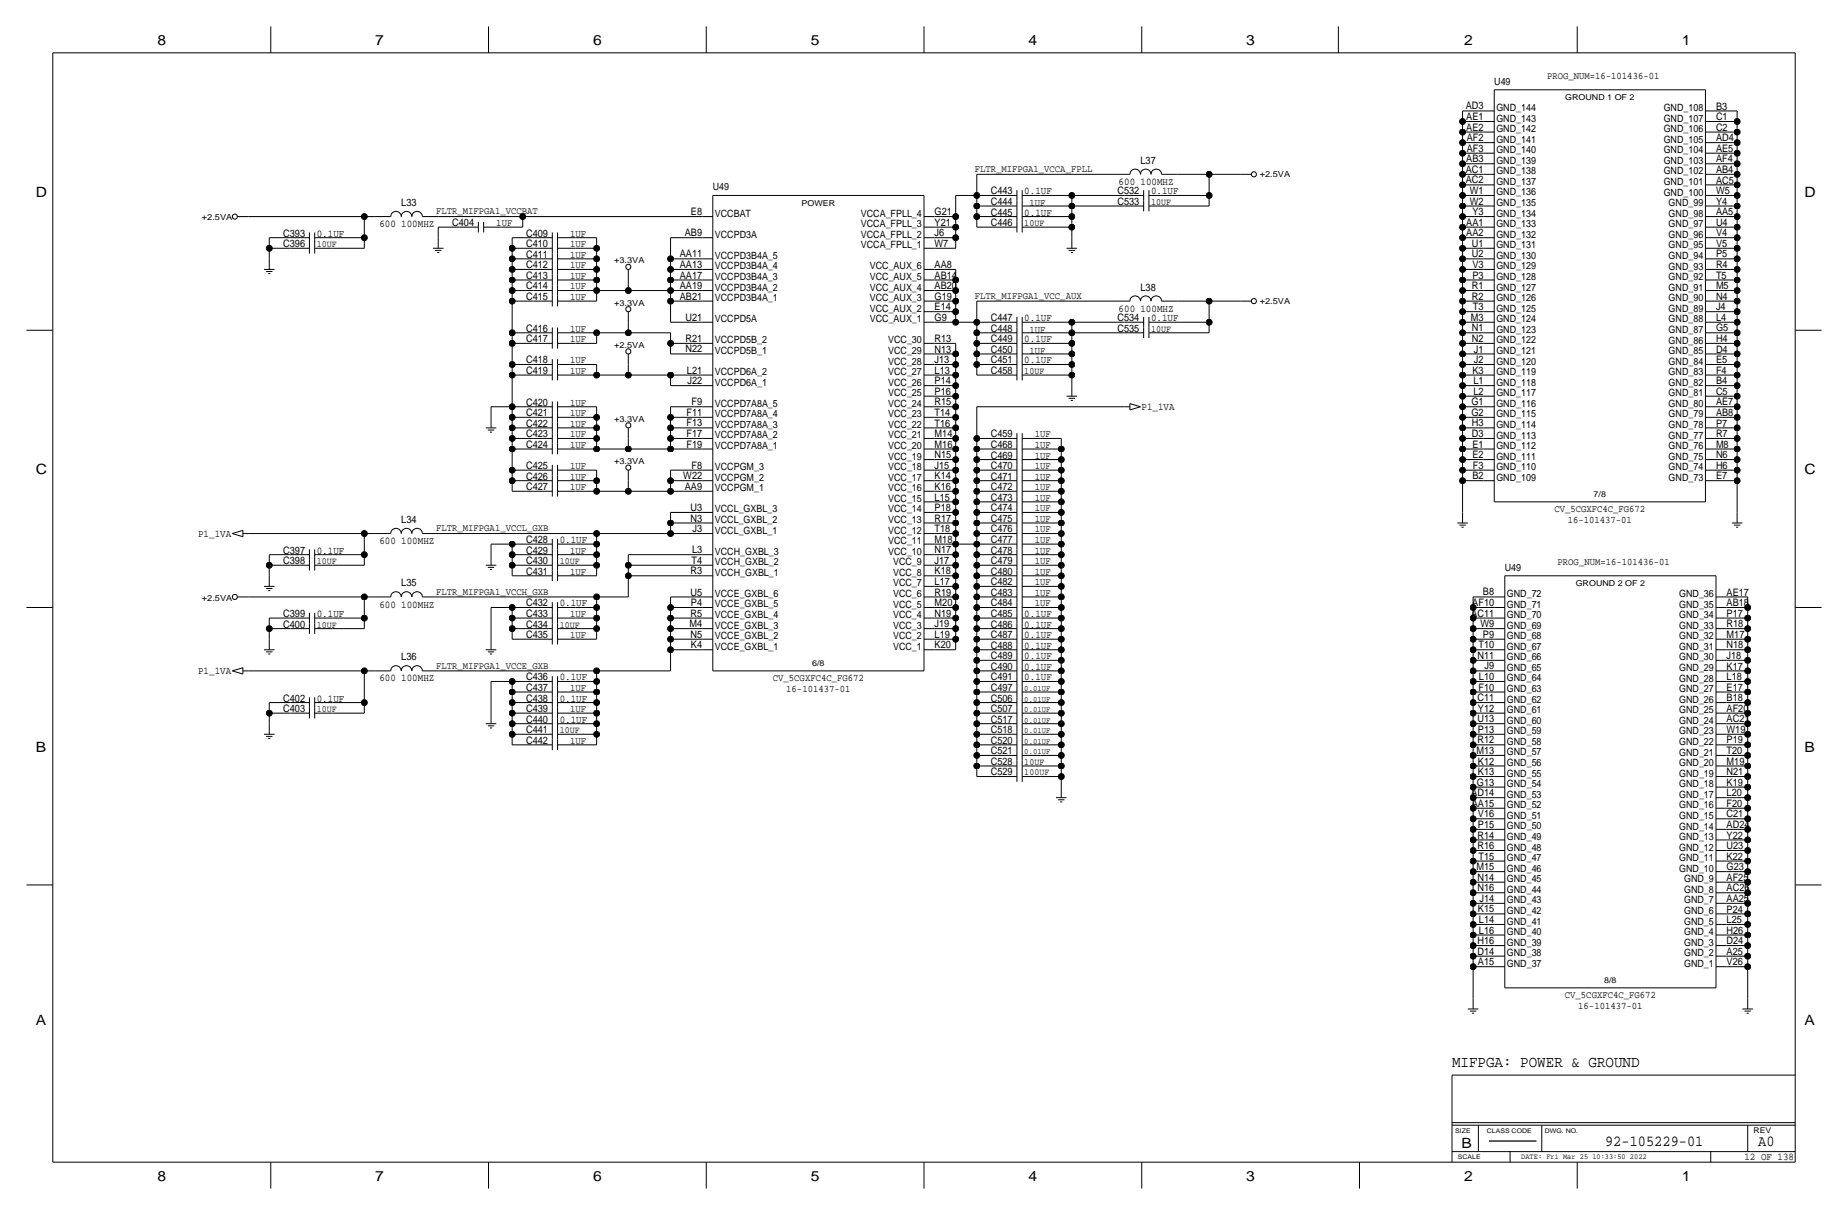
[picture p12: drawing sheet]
<svg xmlns="http://www.w3.org/2000/svg" width="444mm" height="292mm" viewBox="0 0 444 292" stroke-linecap="round" stroke-linejoin="round" font-family="sans-serif">
<defs><g id="words">
<text font-size="3.8" x="349.2" y="256.5">MIFPGA: POWER &amp; GROUND</text>
<g font-size="3.7">
<text x="386.1" y="275.6">92-105229-01</text>
<text x="422.9" y="275.6">A0</text>
</g>
<g font-size="3.4">
<text x="37.9" y="10.8">8</text>
<text x="90.3" y="10.8">7</text>
<text x="142.6" y="10.8">6</text>
<text x="195" y="10.8">5</text>
<text x="247.4" y="10.8">4</text>
<text x="299.8" y="10.8">3</text>
<text x="352.2" y="10.8">2</text>
<text x="404.5" y="10.8">1</text>
<text x="8.6" y="47.3">D</text>
<text x="434" y="47.3">D</text>
<text x="8.6" y="114">C</text>
<text x="434" y="114">C</text>
<text x="8.6" y="180.7">B</text>
<text x="434" y="180.7">B</text>
<text x="8.6" y="246.4">A</text>
<text x="434" y="246.4">A</text>
<text x="351.5" y="275.9">B</text>
<text x="37.9" y="283.8">8</text>
<text x="90.3" y="283.8">7</text>
<text x="142.6" y="283.8">6</text>
<text x="195" y="283.8">5</text>
<text x="247.4" y="283.8">4</text>
<text x="299.8" y="283.8">3</text>
<text x="352.1" y="283.8">2</text>
<text x="404.5" y="283.8">1</text>
</g>
<g font-size="2.5">
<text x="352.6" y="26.3">AD3</text>
<text x="352.7" y="28.9">AE1</text>
<text x="412.8" y="26.3">B3</text>
<text x="412.8" y="28.9">C1</text>
<text x="352.7" y="31.4">AE2</text>
<text x="352.8" y="33.9">AF2</text>
<text x="412.8" y="31.4">C2</text>
<text x="412.8" y="34">AD4</text>
<text x="274.3" y="39.4">L37</text>
<text x="352.6" y="41.6">AC1</text>
<text x="352.7" y="39">AB3</text>
<text x="352.8" y="36.5">AF3</text>
<text x="412.8" y="36.5">AE5</text>
<text x="412.8" y="39">AF4</text>
<text x="412.8" y="41.6">AB4</text>
<text x="238.3" y="46.7">C443</text>
<text x="246.4" y="46.7">0.1UF</text>
<text x="268.8" y="46.7">C532</text>
<text x="269.1" y="44.4">600</text>
<text x="274.3" y="44.4">100MHZ</text>
<text x="276.9" y="46.7">0.1UF</text>
<text x="352.6" y="44.1">AC2</text>
<text x="353.6" y="46.6">W1</text>
<text x="412.8" y="44.1">AC5</text>
<text x="412.8" y="46.7">W5</text>
<text x="96.5" y="49.5">L33</text>
<text x="166.2" y="51.7">E8</text>
<text x="224.8" y="51.7">G21</text>
<text x="238.3" y="49.3">C444</text>
<text x="238.3" y="51.8">C445</text>
<text x="246.4" y="51.8">0.1UF</text>
<text x="268.8" y="49.3">C533</text>
<text x="353.6" y="49.2">W2</text>
<text x="354.2" y="51.7">Y3</text>
<text x="412.8" y="49.2">Y4</text>
<text x="412.8" y="51.7">AA5</text>
<text x="68.1" y="56.9">C393</text>
<text x="68.1" y="59.4">C396</text>
<text x="76.2" y="56.9">0.1UF</text>
<text x="91.3" y="54.6">600</text>
<text x="96.5" y="54.6">100MHZ</text>
<text x="108.8" y="54.4">C404</text>
<text x="126.5" y="56.9">C409</text>
<text x="126.5" y="59.4">C410</text>
<text x="164.7" y="56.8">AB9</text>
<text x="224.8" y="54.3">Y21</text>
<text x="224.8" y="56.8">J6</text>
<text x="224.8" y="59.4">W7</text>
<text x="238.3" y="54.4">C446</text>
<text x="352.7" y="54.3">AA1</text>
<text x="352.7" y="56.8">AA2</text>
<text x="354" y="59.3">U1</text>
<text x="412.8" y="54.3">U4</text>
<text x="412.8" y="56.8">V4</text>
<text x="412.8" y="59.4">V5</text>
<text x="126.5" y="64.5">C412</text>
<text x="126.5" y="62">C411</text>
<text x="163.5" y="61.9">AA11</text>
<text x="163.5" y="64.4">AA13</text>
<text x="224.8" y="64.4">AA8</text>
<text x="354" y="61.9">U2</text>
<text x="354.2" y="64.4">V3</text>
<text x="412.8" y="61.9">P5</text>
<text x="412.8" y="64.4">R4</text>
<text x="126.5" y="67.1">C413</text>
<text x="126.5" y="69.6">C414</text>
<text x="163.5" y="67">AA17</text>
<text x="163.5" y="69.5">AA19</text>
<text x="224.8" y="67">AB14</text>
<text x="224.8" y="69.5">AB20</text>
<text x="274.3" y="69.9">L38</text>
<text x="354" y="69.5">R1</text>
<text x="354.2" y="67">P3</text>
<text x="412.8" y="67">T5</text>
<text x="412.8" y="69.5">M5</text>
<text x="126.5" y="72.1">C415</text>
<text x="163.5" y="72">AB21</text>
<text x="164.9" y="77.1">U21</text>
<text x="224.8" y="72.1">G19</text>
<text x="224.8" y="74.6">E14</text>
<text x="224.8" y="77.1">G9</text>
<text x="238.3" y="77.2">C447</text>
<text x="246.4" y="77.2">0.1UF</text>
<text x="268.8" y="77.2">C534</text>
<text x="269.1" y="74.9">600</text>
<text x="274.3" y="74.9">100MHZ</text>
<text x="276.9" y="77.2">0.1UF</text>
<text x="353.8" y="77.1">M3</text>
<text x="354" y="72">R2</text>
<text x="354.3" y="74.6">T3</text>
<text x="412.8" y="72.1">N4</text>
<text x="412.8" y="74.6">J4</text>
<text x="412.8" y="77.1">L4</text>
<text x="126.5" y="82.3">C417</text>
<text x="126.5" y="79.8">C416</text>
<text x="164.9" y="82.2">R21</text>
<text x="224.8" y="82.2">R13</text>
<text x="238.3" y="82.3">C449</text>
<text x="238.3" y="79.8">C448</text>
<text x="246.4" y="82.3">0.1UF</text>
<text x="268.8" y="79.8">C535</text>
<text x="354" y="79.7">N1</text>
<text x="354" y="82.2">N2</text>
<text x="412.8" y="79.7">G5</text>
<text x="412.8" y="82.2">H4</text>
<text x="126.5" y="89.9">C419</text>
<text x="126.5" y="87.4">C418</text>
<text x="164.9" y="84.7">N22</text>
<text x="165.2" y="89.8">L21</text>
<text x="224.8" y="84.8">N13</text>
<text x="224.8" y="87.3">J13</text>
<text x="224.8" y="89.8">L13</text>
<text x="238.3" y="87.4">C451</text>
<text x="238.3" y="84.8">C450</text>
<text x="238.3" y="89.9">C458</text>
<text x="246.4" y="87.4">0.1UF</text>
<text x="354.2" y="89.8">K3</text>
<text x="354.5" y="84.7">J1</text>
<text x="354.5" y="87.3">J2</text>
<text x="412.8" y="84.8">D4</text>
<text x="412.8" y="87.3">E5</text>
<text x="412.8" y="89.9">F4</text>
<text x="165.3" y="92.4">J22</text>
<text x="224.8" y="92.4">P14</text>
<text x="224.8" y="94.9">P16</text>
<text x="354.4" y="92.4">L1</text>
<text x="354.4" y="94.9">L2</text>
<text x="412.8" y="92.4">B4</text>
<text x="412.8" y="94.9">C5</text>
<text x="126.5" y="100.1">C421</text>
<text x="126.5" y="97.5">C420</text>
<text x="165.1" y="100">F11</text>
<text x="166.3" y="97.4">F9</text>
<text x="224.8" y="97.5">R15</text>
<text x="224.8" y="100">T14</text>
<text x="274.6" y="98.6">P1_1VA</text>
<text x="353.9" y="97.5">G1</text>
<text x="353.9" y="100">G2</text>
<text x="412.8" y="97.5">AE7</text>
<text x="412.8" y="100">AB8</text>
<text x="126.5" y="105.2">C423</text>
<text x="126.5" y="107.7">C424</text>
<text x="126.5" y="102.6">C422</text>
<text x="165.1" y="102.5">F13</text>
<text x="165.1" y="105.1">F17</text>
<text x="165.1" y="107.6">F19</text>
<text x="224.8" y="102.5">T16</text>
<text x="224.8" y="105.1">M14</text>
<text x="224.8" y="107.6">M16</text>
<text x="238.3" y="105.1">C459</text>
<text x="238.3" y="107.7">C468</text>
<text x="354" y="102.5">H3</text>
<text x="354" y="105.1">D3</text>
<text x="354.2" y="107.6">E1</text>
<text x="412.8" y="102.6">P7</text>
<text x="412.8" y="105.1">R7</text>
<text x="412.8" y="107.6">M8</text>
<text x="126.5" y="112.8">C425</text>
<text x="166.3" y="112.7">F8</text>
<text x="224.8" y="110.2">N15</text>
<text x="224.8" y="112.7">J15</text>
<text x="238.3" y="112.8">C470</text>
<text x="238.3" y="110.2">C469</text>
<text x="354.2" y="110.2">E2</text>
<text x="354.3" y="112.7">F3</text>
<text x="412.8" y="110.2">N6</text>
<text x="412.8" y="112.7">H6</text>
<text x="126.5" y="117.9">C427</text>
<text x="126.5" y="115.3">C426</text>
<text x="164.4" y="115.2">W22</text>
<text x="164.7" y="117.8">AA9</text>
<text x="224.8" y="115.2">K14</text>
<text x="224.8" y="117.8">K16</text>
<text x="238.3" y="115.3">C471</text>
<text x="238.3" y="117.9">C472</text>
<text x="354.2" y="115.2">B2</text>
<text x="412.8" y="115.3">E7</text>
<text x="96.5" y="125.7">L34</text>
<text x="166.1" y="122.8">U3</text>
<text x="166.1" y="125.4">N3</text>
<text x="224.8" y="120.3">L15</text>
<text x="224.8" y="122.9">P18</text>
<text x="224.8" y="125.4">R17</text>
<text x="238.3" y="120.4">C473</text>
<text x="238.3" y="122.9">C474</text>
<text x="238.3" y="125.5">C475</text>
<text x="47.7" y="129">P1_1VA</text>
<text x="91.3" y="130.8">600</text>
<text x="96.5" y="130.8">100MHZ</text>
<text x="126.5" y="130.6">C428</text>
<text x="134.6" y="130.6">0.1UF</text>
<text x="166.6" y="127.9">J3</text>
<text x="224.8" y="128">T18</text>
<text x="224.8" y="130.5">M18</text>
<text x="238.3" y="130.6">C477</text>
<text x="238.3" y="128">C476</text>
<text x="68.1" y="135.6">C398</text>
<text x="68.1" y="133.1">C397</text>
<text x="76.2" y="133.1">0.1UF</text>
<text x="126.5" y="133.1">C429</text>
<text x="126.5" y="135.6">C430</text>
<text x="166.3" y="135.5">T4</text>
<text x="166.4" y="133">L3</text>
<text x="224.8" y="133">N17</text>
<text x="224.8" y="135.6">J17</text>
<text x="238.3" y="133.1">C478</text>
<text x="238.3" y="135.6">C479</text>
<text x="96.5" y="141">L35</text>
<text x="126.5" y="138.2">C431</text>
<text x="166.1" y="138.1">R3</text>
<text x="166.1" y="143.2">U5</text>
<text x="224.8" y="138.1">K18</text>
<text x="224.8" y="140.7">L17</text>
<text x="224.8" y="143.2">R19</text>
<text x="238.3" y="140.7">C482</text>
<text x="238.3" y="138.2">C480</text>
<text x="238.3" y="143.3">C483</text>
<text x="356.7" y="143.2">B8</text>
<text x="415.3" y="143.2">AE17</text>
<text x="68.1" y="148.3">C399</text>
<text x="76.2" y="148.3">0.1UF</text>
<text x="91.3" y="146.1">600</text>
<text x="96.5" y="146.1">100MHZ</text>
<text x="126.5" y="148.3">C433</text>
<text x="126.5" y="145.8">C432</text>
<text x="134.6" y="145.8">0.1UF</text>
<text x="166.1" y="148.3">R5</text>
<text x="166.2" y="145.7">P4</text>
<text x="224.8" y="145.7">M20</text>
<text x="224.8" y="148.3">N19</text>
<text x="238.3" y="148.3">C485</text>
<text x="238.3" y="145.8">C484</text>
<text x="246.4" y="148.3">0.1UF</text>
<text x="353.9" y="148.2">AC11</text>
<text x="354.1" y="145.7">AF10</text>
<text x="415.3" y="145.7">AB18</text>
<text x="415.3" y="148.3">P17</text>
<text x="68.1" y="150.9">C400</text>
<text x="126.5" y="153.4">C435</text>
<text x="126.5" y="150.9">C434</text>
<text x="165.8" y="150.8">M4</text>
<text x="166.1" y="153.3">N5</text>
<text x="166.2" y="155.9">K4</text>
<text x="224.8" y="150.8">J19</text>
<text x="224.8" y="153.4">L19</text>
<text x="224.8" y="155.9">K20</text>
<text x="238.3" y="150.9">C486</text>
<text x="238.3" y="153.4">C487</text>
<text x="238.3" y="156">C488</text>
<text x="246.4" y="150.9">0.1UF</text>
<text x="246.4" y="153.4">0.1UF</text>
<text x="246.4" y="156">0.1UF</text>
<text x="355.6" y="155.9">T10</text>
<text x="356.1" y="150.8">W9</text>
<text x="356.7" y="153.3">P9</text>
<text x="415.3" y="150.8">R18</text>
<text x="415.3" y="153.3">M17</text>
<text x="415.3" y="155.9">N18</text>
<text x="96.5" y="158.8">L36</text>
<text x="238.3" y="161">C490</text>
<text x="238.3" y="158.5">C489</text>
<text x="246.4" y="161">0.1UF</text>
<text x="246.4" y="158.5">0.1UF</text>
<text x="355.4" y="158.4">N11</text>
<text x="357.1" y="160.9">J9</text>
<text x="415.3" y="158.4">J18</text>
<text x="415.3" y="161">K17</text>
<text x="47.7" y="162.1">P1_1VA</text>
<text x="91.3" y="163.8">600</text>
<text x="96.5" y="163.8">100MHZ</text>
<text x="126.5" y="163.6">C436</text>
<text x="126.5" y="166.1">C437</text>
<text x="134.6" y="163.6">0.1UF</text>
<text x="238.3" y="163.6">C491</text>
<text x="238.3" y="166.1">C497</text>
<text x="246.4" y="163.6">0.1UF</text>
<text x="355.6" y="166">F10</text>
<text x="355.7" y="163.5">L10</text>
<text x="415.3" y="163.5">L18</text>
<text x="415.3" y="166">E17</text>
<text x="68.1" y="171.2">C403</text>
<text x="68.1" y="168.7">C402</text>
<text x="76.2" y="168.7">0.1UF</text>
<text x="126.5" y="171.2">C439</text>
<text x="126.5" y="168.7">C438</text>
<text x="126.5" y="173.7">C440</text>
<text x="134.6" y="168.7">0.1UF</text>
<text x="134.6" y="173.7">0.1UF</text>
<text x="238.3" y="173.7">C517</text>
<text x="238.3" y="171.2">C507</text>
<text x="238.3" y="168.7">C506</text>
<text x="355.4" y="168.6">C11</text>
<text x="355.4" y="173.6">U13</text>
<text x="355.5" y="171.1">Y12</text>
<text x="415.3" y="168.6">B18</text>
<text x="415.3" y="171.1">AF20</text>
<text x="415.3" y="173.7">AC21</text>
<text x="126.5" y="178.8">C442</text>
<text x="126.5" y="176.3">C441</text>
<text x="238.3" y="178.8">C520</text>
<text x="238.3" y="176.3">C518</text>
<text x="355.4" y="178.7">R12</text>
<text x="355.5" y="176.2">P13</text>
<text x="415.3" y="176.2">W19</text>
<text x="415.3" y="178.7">P19</text>
<text x="238.3" y="183.9">C528</text>
<text x="238.3" y="181.4">C521</text>
<text x="355.1" y="181.3">M13</text>
<text x="355.5" y="183.8">K12</text>
<text x="415.3" y="181.3">T20</text>
<text x="415.3" y="183.8">M19</text>
<text x="238.3" y="186.4">C529</text>
<text x="353.9" y="191.4">AD14</text>
<text x="355.2" y="188.9">G13</text>
<text x="355.5" y="186.3">K13</text>
<text x="415.3" y="186.4">N21</text>
<text x="415.3" y="188.9">K19</text>
<text x="415.3" y="191.4">L20</text>
<text x="354" y="194">AA15</text>
<text x="355.5" y="196.5">V16</text>
<text x="415.3" y="194">F20</text>
<text x="415.3" y="196.5">C21</text>
<text x="355.4" y="201.6">R14</text>
<text x="355.5" y="199">P15</text>
<text x="415.3" y="199.1">AD24</text>
<text x="415.3" y="201.6">Y22</text>
<text x="355.1" y="209.2">M15</text>
<text x="355.4" y="204.1">R16</text>
<text x="355.6" y="206.7">T15</text>
<text x="415.3" y="204.2">U23</text>
<text x="415.3" y="206.7">K22</text>
<text x="415.3" y="209.2">G23</text>
<text x="355.4" y="211.8">N14</text>
<text x="355.4" y="214.3">N16</text>
<text x="415.3" y="211.8">AF25</text>
<text x="415.3" y="214.3">AC26</text>
<text x="355.5" y="219.4">K15</text>
<text x="355.7" y="221.9">L14</text>
<text x="355.8" y="216.8">J14</text>
<text x="415.3" y="216.9">AA25</text>
<text x="415.3" y="219.4">P24</text>
<text x="415.3" y="221.9">L25</text>
<text x="355.4" y="227">H16</text>
<text x="355.7" y="224.5">L16</text>
<text x="415.3" y="224.5">H26</text>
<text x="415.3" y="227">D24</text>
<text x="355.4" y="229.5">D14</text>
<text x="355.5" y="232.1">A15</text>
<text x="415.3" y="229.6">A25</text>
<text x="415.3" y="232.1">V26</text>
<text x="419.6" y="278.9">12 OF 138</text>
</g>
<g font-size="2.4">
<text x="359.4" y="20.3">U49</text>
<text x="372.1" y="19.1">PROG_NUM=16-101436-01</text>
<text x="359.9" y="26.7">GND_144</text>
<text x="359.9" y="29.2">GND_143</text>
<text x="400.2" y="26.7">GND_108</text>
<text x="400.2" y="29.2">GND_107</text>
<text x="359.9" y="31.8">GND_142</text>
<text x="359.9" y="34.3">GND_141</text>
<text x="400.2" y="31.8">GND_106</text>
<text x="400.2" y="34.3">GND_105</text>
<text x="234.4" y="41.4">FLTR_MIFPGA1_VCCA_FPLL</text>
<text x="359.9" y="36.8">GND_140</text>
<text x="359.9" y="39.4">GND_139</text>
<text x="359.9" y="41.9">GND_138</text>
<text x="400.2" y="36.9">GND_104</text>
<text x="400.2" y="39.4">GND_103</text>
<text x="400.2" y="41.9">GND_102</text>
<text x="171.4" y="45.7">U49</text>
<text x="359.9" y="44.5">GND_137</text>
<text x="359.9" y="47">GND_136</text>
<text x="400.2" y="44.5">GND_101</text>
<text x="400.2" y="47">GND_100</text>
<text x="104.9" y="51.6">FLTR_MIFPGA1_VCCBAT</text>
<text x="172" y="52.1">VCCBAT</text>
<text x="207.1" y="52.1">VCCA_FPLL_4</text>
<text x="247.6" y="49.5">1UF</text>
<text x="359.9" y="49.5">GND_135</text>
<text x="359.9" y="52.1">GND_134</text>
<text x="401.4" y="49.6">GND_99</text>
<text x="401.4" y="52.1">GND_98</text>
<text x="119.4" y="54.4">1UF</text>
<text x="137.2" y="56.9">1UF</text>
<text x="137.2" y="59.4">1UF</text>
<text x="172" y="57.1">VCCPD3A</text>
<text x="207.1" y="54.6">VCCA_FPLL_3</text>
<text x="207.1" y="57.2">VCCA_FPLL_2</text>
<text x="207.1" y="59.7">VCCA_FPLL_1</text>
<text x="359.9" y="54.6">GND_133</text>
<text x="359.9" y="57.2">GND_132</text>
<text x="359.9" y="59.7">GND_131</text>
<text x="401.4" y="54.6">GND_97</text>
<text x="401.4" y="57.2">GND_96</text>
<text x="401.4" y="59.7">GND_95</text>
<text x="137.2" y="64.5">1UF</text>
<text x="137.2" y="62">1UF</text>
<text x="172" y="62.2">VCCPD3B4A_5</text>
<text x="172" y="64.8">VCCPD3B4A_4</text>
<text x="209.2" y="64.8">VCC_AUX_6</text>
<text x="359.9" y="62.2">GND_130</text>
<text x="359.9" y="64.8">GND_129</text>
<text x="401.4" y="62.3">GND_94</text>
<text x="401.4" y="64.8">GND_93</text>
<text x="137.2" y="67.1">1UF</text>
<text x="137.2" y="69.6">1UF</text>
<text x="172" y="67.3">VCCPD3B4A_3</text>
<text x="172" y="69.8">VCCPD3B4A_2</text>
<text x="209.2" y="67.3">VCC_AUX_5</text>
<text x="209.2" y="69.9">VCC_AUX_4</text>
<text x="234.4" y="71.9">FLTR_MIFPGA1_VCC_AUX</text>
<text x="359.9" y="67.3">GND_128</text>
<text x="359.9" y="69.9">GND_127</text>
<text x="401.4" y="67.3">GND_92</text>
<text x="401.4" y="69.9">GND_91</text>
<text x="137.2" y="72.1">1UF</text>
<text x="172" y="72.4">VCCPD3B4A_1</text>
<text x="172" y="77.5">VCCPD5A</text>
<text x="209.2" y="72.4">VCC_AUX_3</text>
<text x="209.2" y="74.9">VCC_AUX_2</text>
<text x="209.2" y="77.5">VCC_AUX_1</text>
<text x="359.9" y="72.4">GND_126</text>
<text x="359.9" y="74.9">GND_125</text>
<text x="359.9" y="77.5">GND_124</text>
<text x="401.4" y="72.4">GND_90</text>
<text x="401.4" y="75">GND_89</text>
<text x="401.4" y="77.5">GND_88</text>
<text x="137.2" y="79.8">1UF</text>
<text x="137.2" y="82.3">1UF</text>
<text x="172" y="82.5">VCCPD5B_2</text>
<text x="213.6" y="82.6">VCC_30</text>
<text x="247.6" y="80">1UF</text>
<text x="359.9" y="80">GND_123</text>
<text x="359.9" y="82.6">GND_122</text>
<text x="401.4" y="80">GND_87</text>
<text x="401.4" y="82.6">GND_86</text>
<text x="137.2" y="89.9">1UF</text>
<text x="137.2" y="87.4">1UF</text>
<text x="172" y="85.1">VCCPD5B_1</text>
<text x="213.6" y="85.1">VCC_29</text>
<text x="213.6" y="87.6">VCC_28</text>
<text x="247.6" y="85.1">1UF</text>
<text x="359.9" y="85.1">GND_121</text>
<text x="359.9" y="87.6">GND_120</text>
<text x="401.4" y="85.1">GND_85</text>
<text x="401.4" y="87.7">GND_84</text>
<text x="172" y="90.2">VCCPD6A_2</text>
<text x="172" y="92.7">VCCPD6A_1</text>
<text x="213.6" y="90.2">VCC_27</text>
<text x="213.6" y="92.7">VCC_26</text>
<text x="213.6" y="95.3">VCC_25</text>
<text x="359.9" y="90.2">GND_119</text>
<text x="359.9" y="92.7">GND_118</text>
<text x="359.9" y="95.3">GND_117</text>
<text x="401.4" y="90.2">GND_83</text>
<text x="401.4" y="92.7">GND_82</text>
<text x="401.4" y="95.3">GND_81</text>
<text x="137.2" y="100.1">1UF</text>
<text x="137.2" y="97.5">1UF</text>
<text x="172" y="97.8">VCCPD7A8A_5</text>
<text x="172" y="100.3">VCCPD7A8A_4</text>
<text x="213.6" y="97.8">VCC_24</text>
<text x="213.6" y="100.3">VCC_23</text>
<text x="359.9" y="97.8">GND_116</text>
<text x="359.9" y="100.3">GND_115</text>
<text x="401.4" y="97.8">GND_80</text>
<text x="401.4" y="100.4">GND_79</text>
<text x="137.2" y="105.2">1UF</text>
<text x="137.2" y="107.7">1UF</text>
<text x="137.2" y="102.6">1UF</text>
<text x="172" y="102.9">VCCPD7A8A_3</text>
<text x="172" y="105.4">VCCPD7A8A_2</text>
<text x="172" y="107.9">VCCPD7A8A_1</text>
<text x="213.6" y="102.9">VCC_22</text>
<text x="213.6" y="105.4">VCC_21</text>
<text x="213.6" y="108">VCC_20</text>
<text x="248.9" y="105.2">1UF</text>
<text x="248.9" y="107.7">1UF</text>
<text x="359.9" y="102.9">GND_114</text>
<text x="359.9" y="105.4">GND_113</text>
<text x="359.9" y="108">GND_112</text>
<text x="401.4" y="102.9">GND_78</text>
<text x="401.4" y="105.5">GND_77</text>
<text x="401.4" y="108">GND_76</text>
<text x="137.2" y="112.8">1UF</text>
<text x="172" y="113">VCCPGM_3</text>
<text x="213.6" y="110.5">VCC_19</text>
<text x="213.6" y="113">VCC_18</text>
<text x="248.9" y="112.8">1UF</text>
<text x="248.9" y="110.2">1UF</text>
<text x="359.9" y="110.5">GND_111</text>
<text x="359.9" y="113.1">GND_110</text>
<text x="401.4" y="110.5">GND_75</text>
<text x="401.4" y="113.1">GND_74</text>
<text x="137.2" y="117.9">1UF</text>
<text x="137.2" y="115.3">1UF</text>
<text x="172" y="115.6">VCCPGM_2</text>
<text x="172" y="118.1">VCCPGM_1</text>
<text x="213.6" y="115.6">VCC_17</text>
<text x="213.6" y="118.1">VCC_16</text>
<text x="248.9" y="115.3">1UF</text>
<text x="248.9" y="117.9">1UF</text>
<text x="359.9" y="115.6">GND_109</text>
<text x="401.4" y="115.6">GND_73</text>
<text x="172" y="123.2">VCCL_GXBL_3</text>
<text x="172" y="125.7">VCCL_GXBL_2</text>
<text x="213.6" y="120.7">VCC_15</text>
<text x="213.6" y="123.2">VCC_14</text>
<text x="213.6" y="125.7">VCC_13</text>
<text x="248.9" y="120.4">1UF</text>
<text x="248.9" y="122.9">1UF</text>
<text x="248.9" y="125.5">1UF</text>
<text x="373.9" y="123.2">CV_5CGXFC4C_FG672</text>
<text x="377.1" y="125.7">16-101437-01</text>
<text x="104.9" y="127.8">FLTR_MIFPGA1_VCCL_GXB</text>
<text x="172" y="128.3">VCCL_GXBL_1</text>
<text x="213.6" y="128.3">VCC_12</text>
<text x="213.6" y="130.8">VCC_11</text>
<text x="248.9" y="130.6">1UF</text>
<text x="248.9" y="128">1UF</text>
<text x="137.2" y="133.1">1UF</text>
<text x="172" y="133.3">VCCH_GXBL_3</text>
<text x="172" y="135.9">VCCH_GXBL_2</text>
<text x="213.6" y="133.4">VCC_10</text>
<text x="214.8" y="135.9">VCC_9</text>
<text x="248.9" y="133.1">1UF</text>
<text x="248.9" y="135.6">1UF</text>
<text x="361.9" y="137.2">U49</text>
<text x="374.6" y="135.9">PROG_NUM=16-101436-01</text>
<text x="104.9" y="143">FLTR_MIFPGA1_VCCH_GXB</text>
<text x="137.2" y="138.2">1UF</text>
<text x="172" y="138.4">VCCH_GXBL_1</text>
<text x="172" y="143.5">VCCE_GXBL_6</text>
<text x="214.8" y="138.4">VCC_8</text>
<text x="214.8" y="141">VCC_7</text>
<text x="214.8" y="143.5">VCC_6</text>
<text x="248.9" y="140.7">1UF</text>
<text x="248.9" y="138.2">1UF</text>
<text x="248.9" y="143.3">1UF</text>
<text x="362.5" y="143.5">GND_72</text>
<text x="403.9" y="143.5">GND_36</text>
<text x="137.2" y="148.3">1UF</text>
<text x="172" y="146">VCCE_GXBL_5</text>
<text x="172" y="148.6">VCCE_GXBL_4</text>
<text x="214.8" y="146.1">VCC_5</text>
<text x="214.8" y="148.6">VCC_4</text>
<text x="248.9" y="145.8">1UF</text>
<text x="362.5" y="146.1">GND_71</text>
<text x="362.5" y="148.6">GND_70</text>
<text x="403.9" y="146.1">GND_35</text>
<text x="403.9" y="148.6">GND_34</text>
<text x="137.2" y="153.4">1UF</text>
<text x="172" y="151.1">VCCE_GXBL_3</text>
<text x="172" y="153.7">VCCE_GXBL_2</text>
<text x="214.8" y="151.2">VCC_3</text>
<text x="214.8" y="153.7">VCC_2</text>
<text x="362.5" y="151.1">GND_69</text>
<text x="362.5" y="153.7">GND_68</text>
<text x="403.9" y="151.2">GND_33</text>
<text x="403.9" y="153.7">GND_32</text>
<text x="104.9" y="160.8">FLTR_MIFPGA1_VCCE_GXB</text>
<text x="172" y="156.2">VCCE_GXBL_1</text>
<text x="214.8" y="156.2">VCC_1</text>
<text x="362.5" y="156.2">GND_67</text>
<text x="362.5" y="158.8">GND_66</text>
<text x="362.5" y="161.3">GND_65</text>
<text x="403.9" y="156.2">GND_31</text>
<text x="403.9" y="158.8">GND_30</text>
<text x="403.9" y="161.3">GND_29</text>
<text x="137.2" y="166.1">1UF</text>
<text x="185.9" y="163.8">CV_5CGXFC4C_FG672</text>
<text x="189.1" y="166.4">16-101437-01</text>
<text x="362.5" y="163.8">GND_64</text>
<text x="362.5" y="166.4">GND_63</text>
<text x="403.9" y="163.9">GND_28</text>
<text x="403.9" y="166.4">GND_27</text>
<text x="137.2" y="171.2">1UF</text>
<text x="362.5" y="168.9">GND_62</text>
<text x="362.5" y="171.5">GND_61</text>
<text x="362.5" y="174">GND_60</text>
<text x="403.9" y="168.9">GND_26</text>
<text x="403.9" y="171.5">GND_25</text>
<text x="137.2" y="178.8">1UF</text>
<text x="362.5" y="176.5">GND_59</text>
<text x="362.5" y="179.1">GND_58</text>
<text x="403.9" y="174">GND_24</text>
<text x="403.9" y="176.6">GND_23</text>
<text x="403.9" y="179.1">GND_22</text>
<text x="362.5" y="181.6">GND_57</text>
<text x="362.5" y="184.2">GND_56</text>
<text x="403.9" y="181.6">GND_21</text>
<text x="403.9" y="184.2">GND_20</text>
<text x="362.5" y="186.7">GND_55</text>
<text x="362.5" y="189.2">GND_54</text>
<text x="362.5" y="191.8">GND_53</text>
<text x="403.9" y="186.7">GND_19</text>
<text x="403.9" y="189.3">GND_18</text>
<text x="403.9" y="191.8">GND_17</text>
<text x="362.5" y="194.3">GND_52</text>
<text x="362.5" y="196.9">GND_51</text>
<text x="403.9" y="194.3">GND_16</text>
<text x="403.9" y="196.9">GND_15</text>
<text x="362.5" y="199.4">GND_50</text>
<text x="362.5" y="201.9">GND_49</text>
<text x="403.9" y="199.4">GND_14</text>
<text x="403.9" y="202">GND_13</text>
<text x="362.5" y="204.5">GND_48</text>
<text x="362.5" y="207">GND_47</text>
<text x="362.5" y="209.6">GND_46</text>
<text x="403.9" y="204.5">GND_12</text>
<text x="403.9" y="207">GND_11</text>
<text x="403.9" y="209.6">GND_10</text>
<text x="362.5" y="212.1">GND_45</text>
<text x="362.5" y="214.6">GND_44</text>
<text x="405.1" y="212.1">GND_9</text>
<text x="405.1" y="214.7">GND_8</text>
<text x="362.5" y="217.2">GND_43</text>
<text x="362.5" y="219.7">GND_42</text>
<text x="405.1" y="217.2">GND_7</text>
<text x="405.1" y="219.7">GND_6</text>
<text x="362.5" y="222.3">GND_41</text>
<text x="362.5" y="224.8">GND_40</text>
<text x="362.5" y="227.3">GND_39</text>
<text x="405.1" y="222.3">GND_5</text>
<text x="405.1" y="224.8">GND_4</text>
<text x="405.1" y="227.4">GND_3</text>
<text x="362.5" y="229.9">GND_38</text>
<text x="362.5" y="232.4">GND_37</text>
<text x="405.1" y="229.9">GND_2</text>
<text x="405.1" y="232.5">GND_1</text>
<text x="376.4" y="240">CV_5CGXFC4C_FG672</text>
<text x="379.6" y="242.6">16-101437-01</text>
</g>
<g font-size="2.3">
<text x="276.9" y="49.3">10UF</text>
<text x="76.2" y="59.4">10UF</text>
<text x="246.4" y="54.4">10UF</text>
<text x="276.9" y="79.8">10UF</text>
<text x="246.4" y="89.9">10UF</text>
<text x="76.2" y="135.6">10UF</text>
<text x="134.6" y="135.6">10UF</text>
<text x="76.2" y="150.9">10UF</text>
<text x="134.6" y="150.9">10UF</text>
<text x="76.2" y="171.2">10UF</text>
<text x="134.6" y="176.3">10UF</text>
<text x="246.4" y="183.9">10UF</text>
<text x="246.4" y="186.4">100UF</text>
</g>
<g font-size="2">
<text x="376.5" y="24.1">GROUND 1 OF 2</text>
<text x="303" y="42.5">+2.5VA</text>
<text x="48.6" y="52.9">+2.5VA</text>
<text x="192.8" y="49.5">POWER</text>
<text x="147.7" y="63.3">+3.3VA</text>
<text x="147.7" y="73.5">+3.3VA</text>
<text x="303" y="73">+2.5VA</text>
<text x="147.7" y="83.7">+2.5VA</text>
<text x="147.7" y="101.4">+3.3VA</text>
<text x="147.7" y="111.6">+3.3VA</text>
<text x="383.3" y="119.4">7/8</text>
<text x="379" y="141">GROUND 2 OF 2</text>
<text x="48.6" y="144.4">+2.5VA</text>
<text x="195.4" y="160">6/8</text>
<text x="246.4" y="166.1">0.01UF</text>
<text x="246.4" y="173.7">0.01UF</text>
<text x="246.4" y="171.2">0.01UF</text>
<text x="246.4" y="168.7">0.01UF</text>
<text x="246.4" y="178.8">0.01UF</text>
<text x="246.4" y="176.3">0.01UF</text>
<text x="246.4" y="181.4">0.01UF</text>
<text x="385.9" y="236.2">8/8</text>
</g>
<g font-size="1.9">
<text x="421.8" y="272.3">REV</text>
<text x="365.9" y="278.7">DATE: Fri Mar 25 10:33:50 2022</text>
</g>
<g font-size="1.5">
<text x="350" y="272.3">SIZE</text>
<text x="357.6" y="272.3">CLASS CODE</text>
<text x="371.6" y="272.3">DWG. NO.</text>
<text x="350.7" y="278.7">SCALE</text>
</g>
</g></defs>
<g fill="none" stroke="#000" stroke-width=".24">
<path d="M12.7 12.7h419.1zM12.7 12.7v266.7zM65.1 6.3v6.4zM117.5 6.3v6.4zM169.9 6.3v6.4zM222.2 6.3v6.4zM274.6 6.3v6.4zM321.9 6.3v6.4zM379.4 6.3v6.4zM431.8 12.7v266.7zM351.8 39.4v2.5zM351.8 36.8v2.6z"/>
<path d="M351.8 39.4h5.1zM351.8 36.8h5.1zM351.8 34.3v2.5zM351.8 31.8v2.5zM351.8 34.3h5.1zM351.8 31.8h5.1zM351.8 29.2v2.6zM351.8 29.2h5.1zM351.8 26.7v2.5zM351.8 26.7h5.1zM356.9 26.7h2.5zM356.9 29.2h2.5z"/>
<path d="M356.9 31.8h2.5zM356.9 34.3h2.5zM356.9 36.8h2.5zM356.9 39.4h2.5zM359.4 21.6h50.8zM359.4 21.6v99zM410.2 26.7h2.5zM410.2 29.2h2.5zM410.2 31.8h2.5zM410.2 34.3h2.5zM410.2 36.8h2.5zM410.2 39.4h2.5z"/>
<path d="M410.2 21.6v99zM412.7 34.3h5.1zM412.7 29.2h5.1zM412.8 39.4h5zM412.8 36.8h5zM412.8 31.8h5zM412.8 26.7h5zM417.8 39.4v2.5zM417.8 36.8v2.6zM417.8 34.3v2.5zM417.8 31.8v2.5zM417.8 29.2v2.5z"/>
<path d="M417.8 26.7v2.5zM57.1 52.1h2.6zM59.7 52.1h27.9zM64.8 57.1h5zM64.8 59.7h5.1zM64.8 59.7v2.5zM64.8 57.1v2.6zM69.8 57.1h4.6zM69.8 59.7h4.6zM74.4 55.9v2.5zM74.4 58.4v2.6zM75.7 57.1h4.3z"/>
<path d="M75.7 55.9v2.5zM75.7 59.7h4.3zM75.7 58.4v2.6zM80 57.1h7.6zM80 59.7h7.6zM87.6 52.1v5zM87.6 57.2v2.5zM87.6 52.1h2.6zM90.2 52.1h3.8zM94 52.1a1.27 1.27 0 0 1 1.2-1.3 1.27 1.27 0 0 1 1.3 1.3 1.27 1.27 0 0 1 1.3-1.3 1.27 1.27 0 0 1 1.3 1.3 1.27 1.27 0 0 1 1.2-1.3 1.27 1.27 0 0 1 1.3 1.3M101.6 52.1h3.8zM104.1 59.7h2.6z"/>
<path d="M105.4 54.6h5.1zM105.4 54.6v2.5zM105.4 57.1v2.6zM105.4 52.1h20.3zM110.5 54.6h4.6zM115.1 53.3v2.6zM116.3 54.6h4.4zM116.3 53.3v2.6zM120.6 54.6h5.1zM123.2 57.1h5.1zM123.2 59.7h5.1zM123.2 57.2v2.5z"/>
<path d="M123.2 59.7v2.5zM125.7 52.1h43.2zM125.7 52.1v2.5zM128.3 57.1h4.5zM128.3 59.7h4.5zM132.8 55.9v2.5zM132.8 58.4v2.6zM134.1 57.1h4.3zM134.1 55.9v2.5zM134.1 59.7h4.3zM134.1 58.4v2.6zM138.4 57.1h5.1z"/>
<path d="M138.4 59.7h5.1zM143.5 59.7v2.5zM143.5 57.2v2.5zM161.3 57.1h7.6zM161.3 57.1v5.1zM168.9 52.1h2.5zM168.9 57.1h2.5zM171.4 47h50.8zM171.4 47v114.3zM222.2 47v114.3zM222.3 52.1h2.5zM222.3 54.6h2.5z"/>
<path d="M222.3 57.1h2.5zM222.3 59.7h2.5zM224.8 57.1h5.1zM224.8 59.7h5.1zM224.8 52.1h5.1zM224.8 54.6h5.1zM229.9 47h5zM229.9 47v5.1zM229.9 52.1v2.5zM229.9 54.6v2.5zM229.9 57.1v2.6zM234.9 41.9h33.1z"/>
<path d="M234.9 54.6h5.1zM234.9 52.1v2.5zM234.9 49.5v2.6zM234.9 52.1h5.1zM234.9 47v2.5zM234.9 41.9v5.1zM234.9 47h5.1zM235 49.5h5zM240 47h4.6zM240 49.5h4.6zM240 52.1h4.6zM240 54.6h4.6z"/>
<path d="M244.6 45.7v2.6zM244.6 48.3v2.5zM244.6 50.8v2.5zM244.6 53.3v2.6zM245.9 47h4.3zM245.9 45.7v2.6zM245.9 49.5h4.3zM245.9 48.3v2.5zM245.9 52.1h4.3zM245.9 50.8v2.5zM245.9 54.6h4.3zM245.9 53.3v2.6z"/>
<path d="M250.2 47h7.6zM250.2 54.6h7.6zM250.2 49.5h7.6zM250.2 52.1h7.6zM256.5 59.7h2.6zM257.8 47h12.7zM257.8 47v2.5zM257.8 49.5h12.7zM257.8 49.5v2.6zM257.8 52.1v2.5zM257.8 54.6v2.5zM257.8 57.1v2.6z"/>
<path d="M268 41.9h3.8zM270.5 47h4.6zM270.5 49.5h4.6zM271.8 41.9a1.27 1.27 0 0 1 1.2-1.3 1.27 1.27 0 0 1 1.3 1.3 1.27 1.27 0 0 1 1.3-1.3 1.27 1.27 0 0 1 1.3 1.3 1.27 1.27 0 0 1 1.2-1.3 1.27 1.27 0 0 1 1.3 1.3M275.1 45.7v2.6zM275.1 48.3v2.5zM276.4 47h4.3zM276.4 45.7v2.6zM276.4 49.5h4.3zM276.4 48.3v2.5zM279.4 41.9h3.8zM280.7 47h10.1z"/>
<path d="M280.7 49.5h10.1zM283.2 41.9h7.6zM290.8 41.9h7.6zM290.8 41.9v5.1zM290.8 47v2.5zM298.4 41.9h2.6zM351.8 59.7v2.5zM351.8 57.2v2.5zM351.8 59.7h5.1zM351.8 57.1h5.1zM351.8 54.6v2.5zM351.8 54.6h5.1z"/>
<path d="M351.8 52.1v2.5zM351.8 49.5v2.6zM351.8 52.1h5.1zM351.8 49.5h5.1zM351.8 47v2.5zM351.8 44.5v2.5zM351.8 47h5.1zM351.8 44.4h5.1zM351.8 41.9v2.5zM351.8 41.9h5.1zM356.9 41.9h2.5zM356.9 44.4h2.5z"/>
<path d="M356.9 47h2.5zM356.9 49.5h2.5zM356.9 52.1h2.5zM356.9 54.6h2.5zM356.9 57.1h2.5zM356.9 59.7h2.5zM410.2 41.9h2.5zM410.2 44.4h2.5zM410.2 47h2.5zM410.2 49.5h2.5zM410.2 52.1h2.5zM410.2 54.6h2.5z"/>
<path d="M410.2 57.1h2.5zM410.2 59.7h2.5zM412.7 59.7h5.1zM412.7 49.5h5.1zM412.7 41.9h5.1zM412.8 57.1h5zM412.8 54.6h5zM412.8 52.1h5zM412.8 47h5zM412.8 44.4h5zM417.8 59.7v2.5zM417.8 57.2v2.5z"/>
<path d="M417.8 54.6v2.5zM417.8 52.1v2.5zM417.8 49.5v2.6zM417.8 47v2.5zM417.8 44.5v2.5zM417.8 41.9v2.5zM6.3 79.4h6.4zM63.5 64.8h2.5zM64 65.3h1.5zM64.5 65.8h.5zM64.8 62.2v2.6zM104.6 60.2h1.6z"/>
<path d="M105.2 60.7h.5zM123.2 62.2h5.1zM123.2 67.3h5.1zM123.2 72.4h5.1zM123.2 62.2v2.6zM123.2 64.8h5.1zM123.2 64.8v2.5zM123.2 67.3v2.5zM123.2 69.8h5.1zM123.2 69.8v2.6zM123.2 72.4v7.6zM128.3 72.4h4.5z"/>
<path d="M128.3 67.3h4.5zM128.3 69.8h4.5zM128.3 64.8h4.5zM128.3 62.2h4.5zM132.8 78.7v2.6zM132.8 71.1v2.6zM132.8 66v2.6zM132.8 68.6v2.5zM132.8 63.5v2.5zM132.8 61v2.5zM134.1 78.7v2.6zM134.1 72.4h4.3z"/>
<path d="M134.1 71.1v2.6zM134.1 67.3h4.3zM134.1 66v2.6zM134.1 69.8h4.3zM134.1 68.6v2.5zM134.1 64.8h4.3zM134.1 63.5v2.5zM134.1 62.2h4.3zM134.1 61v2.5zM138.4 67.3h5.1zM138.4 72.4h5.1zM138.4 62.2h5.1z"/>
<path d="M138.4 69.8h5.1zM138.4 64.8h5.1zM143.5 69.8v2.6zM143.5 67.3v2.5zM143.5 64.8v2.5zM143.5 62.2v2.6zM143.5 69.8h7.6zM151.1 77.5v2.5zM151.1 67.3v2.5zM151.1 64.8v2.5zM151.1 74.9v2.6zM151.1 69.8h10.2z"/>
<path d="M161.3 62.2h7.6zM161.3 77.5h7.6zM161.3 62.2v2.6zM161.3 64.8h7.6zM161.3 64.8v2.5zM161.3 67.3h7.6zM161.3 67.3v2.5zM161.3 69.8v2.6zM161.3 69.8h7.6zM161.3 72.4v5.1zM161.3 72.4h7.6zM168.9 62.2h2.5z"/>
<path d="M168.9 64.8h2.5zM168.9 67.3h2.5zM168.9 69.8h2.5zM168.9 72.4h2.5zM168.9 77.5h2.5zM222.3 64.8h2.5zM222.3 67.3h2.5zM222.3 69.8h2.5zM222.3 72.4h2.5zM222.3 74.9h2.5zM222.3 77.5h2.5zM224.8 77.5h5.1z"/>
<path d="M224.8 74.9h5.1zM224.8 69.8h5.1zM224.8 67.3h5.1zM224.8 72.4h5.1zM224.8 64.8h5.1zM229.9 77.5h5zM229.9 74.9v2.6zM229.9 72.4v2.5zM229.9 69.9v2.5zM229.9 67.3v2.5zM229.9 64.8v2.5zM234.9 72.4h33.1z"/>
<path d="M234.9 77.5v2.5zM234.9 72.4v5.1zM234.9 77.5h5.1zM240 77.5h4.6zM244.6 78.7v2.6zM244.6 76.2v2.5zM245.9 78.7v2.6zM245.9 77.5h4.3zM245.9 76.2v2.5zM250.2 77.5h7.6zM257 60.2h1.6zM257.6 60.7h.5z"/>
<path d="M257.8 77.5h12.7zM257.8 77.5v2.5zM268 72.4h3.8zM270.5 77.5h4.6zM271.8 72.4a1.27 1.27 0 0 1 1.2-1.3 1.27 1.27 0 0 1 1.3 1.3 1.27 1.27 0 0 1 1.3-1.3 1.27 1.27 0 0 1 1.3 1.3 1.27 1.27 0 0 1 1.2-1.3 1.27 1.27 0 0 1 1.3 1.3M275.1 78.7v2.6zM275.1 76.2v2.5zM276.4 78.7v2.6zM276.4 77.5h4.3zM276.4 76.2v2.5zM279.4 72.4h3.8zM280.7 77.5h10.1z"/>
<path d="M283.2 72.4h7.6zM290.8 72.4h7.6zM290.8 72.4v5.1zM290.8 77.5v2.5zM298.4 72.4h2.6zM351.8 77.5v2.5zM351.8 77.5h5.1zM351.8 74.9v2.6zM351.8 74.9h5.1zM351.8 72.4v2.5zM351.8 69.9v2.5zM351.8 72.4h5.1z"/>
<path d="M351.8 69.8h5.1zM351.8 67.3v2.5zM351.8 67.3h5.1zM351.8 64.8v2.5zM351.8 62.2v2.6zM351.8 64.8h5.1zM351.8 62.2h5.1zM356.9 62.2h2.5zM356.9 64.8h2.5zM356.9 67.3h2.5zM356.9 69.8h2.5zM356.9 72.4h2.5z"/>
<path d="M356.9 74.9h2.5zM356.9 77.5h2.5zM410.2 62.2h2.5zM410.2 64.8h2.5zM410.2 67.3h2.5zM410.2 69.8h2.5zM410.2 72.4h2.5zM410.2 74.9h2.5zM410.2 77.5h2.5zM412.7 72.4h5.1zM412.7 64.8h5.1zM412.8 77.5h5z"/>
<path d="M412.8 74.9h5zM412.8 69.8h5zM412.8 67.3h5zM412.8 62.2h5zM417.8 77.5v2.5zM417.8 74.9v2.6zM417.8 72.4v2.5zM417.8 69.9v2.5zM417.8 67.3v2.5zM417.8 64.8v2.5zM417.8 62.2v2.6zM431.8 79.4h6.3z"/>
<path d="M118.1 97.8h5.1zM118.1 97.8v2.5zM123.2 80h5.1zM123.2 82.5h5.1zM123.2 87.6h5.1zM123.2 90.2h5.1zM123.2 97.8h5.1zM123.2 80v2.5zM123.2 82.5v5.1zM123.2 87.6v2.6zM123.2 90.2v7.6zM123.2 97.8v2.5z"/>
<path d="M128.3 80h4.5zM128.3 97.8h4.5zM128.3 90.2h4.5zM128.3 82.5h4.5zM128.3 87.6h4.5zM132.8 99.1v2.5zM132.8 96.5v2.6zM132.8 88.9v2.5zM132.8 81.3v2.5zM132.8 86.4v2.5zM134.1 80h4.3zM134.1 99.1v2.5z"/>
<path d="M134.1 97.8h4.3zM134.1 96.5v2.6zM134.1 90.2h4.3zM134.1 88.9v2.5zM134.1 82.5h4.3zM134.1 81.3v2.5zM134.1 87.6h4.3zM134.1 86.4v2.5zM138.4 97.8h5.1zM138.4 90.2h5.1zM138.4 80h5.1zM138.4 87.6h5.1z"/>
<path d="M138.4 82.5h5.1zM143.5 97.8v2.5zM143.5 90.2h7.6zM143.5 87.6v2.6zM143.5 80v2.5zM143.5 80h7.6zM151.1 87.6v2.6zM151.1 85.1v2.5zM151.1 90.2h10.2zM151.1 80h10.2zM161.3 97.8h7.6zM161.3 90.2h7.6z"/>
<path d="M161.3 82.5h7.6zM161.3 97.8v2.5zM161.3 92.7h7.6zM161.3 90.2v2.5zM161.3 85.1h7.6zM161.3 82.5v2.6zM161.3 80v2.5zM168.9 82.5h2.5zM168.9 85.1h2.5zM168.9 90.2h2.5zM168.9 92.7h2.5zM168.9 97.8h2.5z"/>
<path d="M222.3 82.5h2.5zM222.3 85.1h2.5zM222.3 87.6h2.5zM222.3 90.2h2.5zM222.3 92.7h2.5zM222.3 95.2h2.5zM222.3 97.8h2.5zM224.8 85.1h5.1zM224.8 82.5h5.1zM224.8 90.2h5.1zM224.8 95.2h5.1zM224.8 97.8h5.1z"/>
<path d="M224.8 87.6h5.1zM224.8 92.7h5.1zM229.9 82.6v2.5zM229.9 85.1v2.5zM229.9 87.6v2.6zM229.9 90.2v2.5zM229.9 92.7v2.5zM229.9 95.3v2.5zM229.9 97.8v2.5zM234.9 97.8h35.6zM234.9 97.8v7.6zM234.9 90.2h5.1z"/>
<path d="M234.9 87.6v2.6zM234.9 87.6h5.1zM234.9 85.1v2.5zM234.9 82.5v2.6zM234.9 82.5h5.1zM234.9 80v2.5zM235 85.1h5zM235 80h5zM240 82.5h4.6zM240 80h4.6zM240 87.6h4.6zM240 85.1h4.6z"/>
<path d="M240 90.2h4.6zM244.6 81.3v2.5zM244.6 86.4v2.5zM244.6 83.8v2.6zM244.6 88.9v2.5zM245.9 82.5h4.3zM245.9 81.3v2.5zM245.9 80h4.3zM245.9 87.6h4.3zM245.9 86.4v2.5zM245.9 85.1h4.3zM245.9 83.8v2.6z"/>
<path d="M245.9 90.2h4.3zM245.9 88.9v2.5zM250.2 82.5h7.6zM250.2 87.6h7.6zM250.2 90.2h7.6zM250.2 80h7.6zM250.2 85.1h7.6zM256.5 95.2h2.6zM257 95.8h1.6zM257.6 96.3h.5zM257.8 80h12.7zM257.8 80v2.5z"/>
<path d="M257.8 82.5v2.6zM257.8 85.1v2.5zM257.8 87.6v2.6zM257.8 90.2v2.5zM257.8 92.7v2.5zM270.5 80h4.6zM270.5 97.8h1.3zM271.8 97l2.5 .8zM271.8 98.6l2.5-.8zM271.8 97v1.6zM276.4 80h4.3zM280.7 80h10.1z"/>
<path d="M351.8 97.8v2.5zM351.8 95.3v2.5zM351.8 97.8h5.1zM351.8 95.2h5.1zM351.8 92.7v2.5zM351.8 90.2v2.5zM351.8 92.7h5.1zM351.8 90.2h5.1zM351.8 87.6v2.6zM351.8 87.6h5.1zM351.8 85.1v2.5zM351.8 82.6v2.5z"/>
<path d="M351.8 85.1h5.1zM351.8 82.5h5.1zM351.8 80v2.5zM351.8 80h5.1zM356.9 80h2.5zM356.9 82.5h2.5zM356.9 85.1h2.5zM356.9 87.6h2.5zM356.9 90.2h2.5zM356.9 92.7h2.5zM356.9 95.2h2.5zM356.9 97.8h2.5z"/>
<path d="M410.2 80h2.5zM410.2 82.5h2.5zM410.2 85.1h2.5zM410.2 87.6h2.5zM410.2 90.2h2.5zM410.2 92.7h2.5zM410.2 95.2h2.5zM410.2 97.8h2.5zM412.7 92.7h5.1zM412.7 85.1h5.1zM412.7 80h5.1zM412.8 97.8h5z"/>
<path d="M412.8 95.2h5zM412.8 90.2h5zM412.8 87.6h5zM412.8 82.5h5zM417.8 97.8v2.5zM417.8 95.3v2.5zM417.8 92.7v2.5zM417.8 90.2v2.5zM417.8 87.6v2.6zM417.8 85.1v2.5zM417.8 82.6v2.5zM417.8 80v2.5z"/>
<path d="M116.8 102.9h2.6zM117.3 103.4h1.6zM117.9 103.9h.5zM118.1 100.3v2.6zM123.2 102.9h5.1zM123.2 113h5.1zM123.2 100.3h5.1zM123.2 100.3v2.6zM123.2 102.9v2.5zM123.2 105.4h5.1zM123.2 105.4v2.5zM123.2 107.9h5.1z"/>
<path d="M123.2 107.9v5.1zM123.2 113v2.6zM123.2 115.6h5.1zM123.2 115.6v2.5zM123.2 118.1h5.1zM128.3 118.1h4.5zM128.3 115.6h4.5zM128.3 105.4h4.5zM128.3 107.9h4.5zM128.3 113h4.5zM128.3 102.9h4.5zM128.3 100.3h4.5z"/>
<path d="M132.8 116.8v2.6zM132.8 114.3v2.5zM132.8 104.1v2.6zM132.8 106.7v2.5zM132.8 111.8v2.5zM132.8 101.6v2.5zM134.1 118.1h4.3zM134.1 116.8v2.6zM134.1 115.6h4.3zM134.1 114.3v2.5zM134.1 105.4h4.3zM134.1 104.1v2.6z"/>
<path d="M134.1 107.9h4.3zM134.1 106.7v2.5zM134.1 113h4.3zM134.1 111.8v2.5zM134.1 102.9h4.3zM134.1 101.6v2.5zM134.1 100.3h4.3zM138.4 113h5.1zM138.4 102.9h5.1zM138.4 118.1h5.1zM138.4 115.6h5.1zM138.4 107.9h5.1z"/>
<path d="M138.4 105.4h5.1zM138.4 100.3h5.1zM143.5 118.1h7.6zM143.5 115.6v2.5zM143.5 113v2.6zM143.5 107.9h7.6zM143.5 105.4v2.5zM143.5 102.9v2.5zM143.5 100.3v2.6zM151.1 118.1h10.2zM151.1 115.6v2.5zM151.1 107.9h10.2z"/>
<path d="M151.1 105.4v2.5zM151.1 113v2.6zM151.1 102.9v2.5zM161.3 113h7.6zM161.3 113v2.6zM161.3 115.6h7.6zM161.3 115.6v2.5zM161.3 118.1h7.6zM161.3 100.3h7.6zM161.3 100.3v2.6zM161.3 102.9h7.6zM161.3 102.9v2.5z"/>
<path d="M161.3 105.4h7.6zM161.3 105.4v2.5zM161.3 107.9h7.6zM168.9 100.3h2.5zM168.9 102.9h2.5zM168.9 105.4h2.5zM168.9 107.9h2.5zM168.9 113h2.5zM168.9 115.6h2.5zM168.9 118.1h2.5zM222.3 100.3h2.5zM222.3 102.9h2.5z"/>
<path d="M222.3 105.4h2.5zM222.3 107.9h2.5zM222.3 110.5h2.5zM222.3 113h2.5zM222.3 115.6h2.5zM222.3 118.1h2.5zM224.8 102.9h5.1zM224.8 105.4h5.1zM224.8 110.5h5.1zM224.8 113h5.1zM224.8 118.1h5.1zM224.8 100.3h5.1z"/>
<path d="M224.8 107.9h5.1zM224.8 115.6h5.1zM229.9 100.3v2.6zM229.9 102.9v2.5zM229.9 105.4v2.5zM229.9 107.9v2.6zM229.9 110.5v2.5zM229.9 113v2.6zM229.9 115.6v2.5zM229.9 118.1v2.5zM234.9 118.1v2.5zM234.9 115.6v2.5z"/>
<path d="M234.9 113v2.6zM234.9 110.5v2.5zM234.9 108v2.5zM234.9 105.4v2.5zM234.9 105.4h5.1zM235 118.1h5zM235 115.6h5zM235 113h5zM235 110.5h5zM235 107.9h5zM240 105.4h4.6zM240 107.9h4.6z"/>
<path d="M240 113h4.6zM240 110.5h4.6zM240 115.6h4.6zM240 118.1h4.6zM244.6 104.1v2.6zM244.6 106.7v2.5zM244.6 111.8v2.5zM244.6 109.2v2.6zM244.6 114.3v2.5zM244.6 116.8v2.6zM244.6 119.4v2.5zM245.9 105.4h4.3z"/>
<path d="M245.9 104.1v2.6zM245.9 107.9h4.3zM245.9 106.7v2.5zM245.9 113h4.3zM245.9 111.8v2.5zM245.9 110.5h4.3zM245.9 109.2v2.6zM245.9 115.6h4.3zM245.9 114.3v2.5zM245.9 118.1h4.3zM245.9 116.8v2.6zM245.9 119.4v2.5z"/>
<path d="M250.2 105.4h5.1zM250.2 107.9h5.1zM250.2 110.5h5.1zM250.2 113h5.1zM250.2 115.6h5.1zM250.2 118.1h5.1zM255.3 105.4v2.5zM255.3 108v2.5zM255.3 110.5v2.5zM255.3 113v2.6zM255.3 115.6v2.5zM255.3 118.1v2.5z"/>
<path d="M351.8 115.6h5.1zM351.8 113v2.6zM351.8 115.6v7.6zM351.8 113h5.1zM351.8 110.5v2.5zM351.8 108v2.5zM351.8 110.5h5.1zM351.8 107.9h5.1zM351.8 105.4v2.5zM351.8 102.9v2.5zM351.8 105.4h5.1zM351.8 102.9h5.1z"/>
<path d="M351.8 100.3v2.6zM351.8 100.3h5.1zM356.9 100.3h2.5zM356.9 102.9h2.5zM356.9 105.4h2.5zM356.9 107.9h2.5zM356.9 110.5h2.5zM356.9 113h2.5zM356.9 115.6h2.5zM410.2 100.3h2.5zM410.2 102.9h2.5zM410.2 105.4h2.5z"/>
<path d="M410.2 107.9h2.5zM410.2 110.5h2.5zM410.2 113h2.5zM410.2 115.6h2.5zM412.7 113h5.1zM412.7 105.4h5.1zM412.7 100.3h5.1zM412.8 115.6h5zM412.8 110.5h5zM412.8 107.9h5zM412.8 102.9h5zM417.8 113v2.6z"/>
<path d="M417.8 110.5v2.5zM417.8 115.6v7.6zM417.8 108v2.5zM417.8 105.4v2.5zM417.8 102.9v2.5zM417.8 100.3v2.6zM55.9 128.3l2.5-.8zM55.9 128.3l2.5 .7zM58.4 128.3h1.3zM58.4 127.5v1.5zM59.7 128.3h27.9zM64.8 133.3h5z"/>
<path d="M64.8 133.3v2.6zM64.8 135.9h5.1zM64.8 135.9v2.5zM64.8 138.4v2.6zM69.8 135.9h4.6zM69.8 133.3h4.6zM74.4 134.6v2.6zM74.4 132.1v2.5zM75.7 135.9h4.3zM75.7 134.6v2.6zM75.7 133.3h4.3zM75.7 132.1v2.5z"/>
<path d="M80 133.3h7.6zM80 135.9h7.6zM87.6 128.3h2.6zM87.6 128.3v5zM87.6 133.4v2.5zM90.2 128.3h3.8zM94 128.3a1.27 1.27 0 0 1 1.2-1.3 1.27 1.27 0 0 1 1.3 1.3 1.27 1.27 0 0 1 1.3-1.3 1.27 1.27 0 0 1 1.3 1.3 1.27 1.27 0 0 1 1.2-1.3 1.27 1.27 0 0 1 1.3 1.3M101.6 128.3h3.8zM105.4 128.3h38.1zM116.8 135.9h2.6zM117.3 136.4h1.6zM117.9 136.9h.5z"/>
<path d="M118.1 130.8h5.1zM118.1 130.8v2.5zM118.1 133.3v2.6zM123.2 133.3h5.1zM123.2 130.8h5.1zM123.2 130.8v2.5zM123.2 133.4v2.5zM123.2 135.9h5.1zM123.2 135.9v2.5zM123.2 138.4h5.1zM128.3 130.8h4.5zM128.3 133.3h4.5z"/>
<path d="M128.3 135.9h4.5zM128.3 138.4h4.5zM132.8 129.5v2.6zM132.8 132.1v2.5zM132.8 134.6v2.6zM132.8 137.2v2.5zM134.1 130.8h4.3zM134.1 129.5v2.6zM134.1 133.3h4.3zM134.1 132.1v2.5zM134.1 135.9h4.3zM134.1 134.6v2.6z"/>
<path d="M134.1 138.4h4.3zM134.1 137.2v2.5zM138.4 133.3h5.1zM138.4 138.4h5.1zM138.4 130.8h5.1zM138.4 135.9h5.1zM143.5 128.3v2.5zM143.5 130.8v2.5zM143.5 133.4v2.5zM143.5 135.9v2.5zM143.5 128.3h17.8zM151.1 133.3h17.8z"/>
<path d="M151.1 135.9h17.8zM151.1 138.4h17.8zM151.1 133.3v2.6zM151.1 135.9v2.5zM151.1 138.4v5.1zM161.3 123.2h7.6zM161.3 128.3h7.6zM161.3 123.2v2.5zM161.3 125.7h7.6zM161.3 125.7v2.6zM168.9 123.2h2.5zM168.9 125.7h2.5z"/>
<path d="M168.9 128.3h2.5zM168.9 133.3h2.5zM168.9 135.9h2.5zM168.9 138.4h2.5zM222.3 120.6h2.5zM222.3 123.2h2.5zM222.3 125.7h2.5zM222.3 128.3h2.5zM222.3 130.8h2.5zM222.3 133.3h2.5zM222.3 135.9h2.5zM222.3 138.4h2.5z"/>
<path d="M224.8 123.2h5.1zM224.8 125.7h5.1zM224.8 130.8h5.1zM224.8 133.3h5.1zM224.8 135.9h5.1zM224.8 120.6h5.1zM224.8 128.3h5.1zM224.8 138.4h5.1zM229.9 120.7v2.5zM229.9 123.2v2.5zM229.9 125.7v2.6zM229.9 128.3v2.5z"/>
<path d="M229.9 130.8v2.5zM229.9 133.4v2.5zM229.9 135.9v2.5zM229.9 138.4v2.6zM229.9 130.8h5zM234.9 128.3v2.5zM234.9 130.8h5.1zM234.9 130.8v2.5zM234.9 133.3h5.1zM234.9 133.3v2.6zM234.9 125.7v2.6zM234.9 123.2v2.5z"/>
<path d="M234.9 135.9h5.1zM234.9 135.9v2.5zM234.9 138.4h5.1zM234.9 138.4v2.6zM234.9 120.7v2.5zM235 128.3h5zM235 125.7h5zM235 123.2h5zM235 120.6h5zM240 130.8h4.6zM240 133.3h4.6zM240 138.4h4.6z"/>
<path d="M240 135.9h4.6zM240 120.6h4.6zM240 123.2h4.6zM240 125.7h4.6zM240 128.3h4.6zM244.6 129.5v2.6zM244.6 132.1v2.5zM244.6 139.7v2.5zM244.6 137.2v2.5zM244.6 134.6v2.6zM244.6 121.9v2.6zM244.6 124.5v2.5z"/>
<path d="M244.6 127v2.5zM245.9 130.8h4.3zM245.9 129.5v2.6zM245.9 133.3h4.3zM245.9 132.1v2.5zM245.9 139.7v2.5zM245.9 138.4h4.3zM245.9 137.2v2.5zM245.9 135.9h4.3zM245.9 134.6v2.6zM245.9 120.6h4.3zM245.9 123.2h4.3z"/>
<path d="M245.9 121.9v2.6zM245.9 125.7h4.3zM245.9 124.5v2.5zM245.9 128.3h4.3zM245.9 127v2.5zM250.2 120.6h5.1zM250.2 123.2h5.1zM250.2 125.7h5.1zM250.2 128.3h5.1zM250.2 130.8h5.1zM250.2 133.3h5.1zM250.2 135.9h5.1z"/>
<path d="M250.2 138.4h5.1zM255.3 120.7v2.5zM255.3 123.2v2.5zM255.3 125.7v2.6zM255.3 128.3v2.5zM255.3 130.8v2.5zM255.3 133.4v2.5zM255.3 135.9v2.5zM255.3 138.4v2.6zM350.5 125.7h2.6zM351 126.2h1.6zM351.5 126.7h.5z"/>
<path d="M351.8 123.2v2.5zM359.4 120.6h50.8zM361.9 138.4h50.9zM361.9 138.4v99.1zM412.7 138.4v99.1zM416.6 125.7h2.5zM417.1 126.2h1.5zM417.6 126.7h.5zM417.8 123.2v2.5zM6.3 146h6.4zM57.1 143.5h2.6zM59.7 143.5h27.9z"/>
<path d="M63.5 156.2h2.5zM63.5 141h2.5zM64 156.7h1.5zM64 141.5h1.5zM64.5 157.2h.5zM64.5 142h.5zM64.8 148.6h5zM64.8 148.6v2.5zM64.8 151.1h5.1zM64.8 151.1v2.6zM64.8 153.7v2.5zM69.8 148.6h4.6z"/>
<path d="M69.8 151.1h4.6zM74.4 147.3v2.6zM74.4 149.9v2.5zM75.7 148.6h4.3zM75.7 147.3v2.6zM75.7 151.1h4.3zM75.7 149.9v2.5zM80 148.6h7.6zM80 151.1h7.6zM87.6 143.5h2.6zM87.6 143.5v5.1zM87.6 148.6v2.5z"/>
<path d="M90.2 143.5h3.8zM94 143.5a1.27 1.27 0 0 1 1.2-1.3 1.27 1.27 0 0 1 1.3 1.3 1.27 1.27 0 0 1 1.3-1.3 1.27 1.27 0 0 1 1.3 1.3 1.27 1.27 0 0 1 1.2-1.3 1.27 1.27 0 0 1 1.3 1.3M101.6 143.5h3.8zM105.4 143.5h38.1zM116.8 156.2h2.6zM117.3 156.7h1.6zM117.9 157.2h.5zM118.1 146h5.1zM118.1 146v7.7zM118.1 153.7v2.5zM123.2 148.6h5.1zM123.2 146h5.1z"/>
<path d="M123.2 146.1v2.5zM123.2 148.6v2.5zM123.2 151.1h5.1zM123.2 151.1v2.6zM123.2 153.7h5.1zM128.3 153.7h4.5zM128.3 151.1h4.5zM128.3 148.6h4.5zM128.3 146h4.5zM132.8 152.4v2.5zM132.8 149.9v2.5zM132.8 147.3v2.6z"/>
<path d="M132.8 144.8v2.5zM134.1 153.7h4.3zM134.1 152.4v2.5zM134.1 151.1h4.3zM134.1 149.9v2.5zM134.1 148.6h4.3zM134.1 147.3v2.6zM134.1 146h4.3zM134.1 144.8v2.5zM138.4 148.6h5.1zM138.4 153.7h5.1zM138.4 146h5.1z"/>
<path d="M138.4 151.1h5.1zM143.5 143.5v2.5zM143.5 146.1v2.5zM143.5 148.6v2.5zM143.5 151.1v2.6zM143.5 143.5h7.6zM161.3 143.5h7.6zM161.3 153.7h7.6zM161.3 156.2h7.6zM161.3 143.5v2.5zM161.3 146h7.6zM161.3 146v2.6z"/>
<path d="M161.3 148.6h7.6zM161.3 148.6v2.5zM161.3 151.1h7.6zM161.3 151.1v2.6zM161.3 153.7v2.5zM161.3 156.2v5.1zM168.9 143.5h2.5zM168.9 146h2.5zM168.9 148.6h2.5zM168.9 151.1h2.5zM168.9 153.7h2.5zM168.9 156.2h2.5z"/>
<path d="M222.3 141h2.5zM222.3 143.5h2.5zM222.3 146h2.5zM222.3 148.6h2.5zM222.3 151.1h2.5zM222.3 153.7h2.5zM222.3 156.2h2.5zM224.8 141h5.1zM224.8 146h5.1zM224.8 148.6h5.1zM224.8 156.2h5.1zM224.8 143.5h5.1z"/>
<path d="M224.8 151.1h5.1zM224.8 153.7h5.1zM229.9 141v2.5zM229.9 143.5v2.5zM229.9 146.1v2.5zM229.9 148.6v2.5zM229.9 151.1v2.6zM229.9 153.7v2.5zM234.9 141h5.1zM234.9 141v2.5zM234.9 143.5h5.1zM234.9 143.5v2.5z"/>
<path d="M234.9 146h5.1zM234.9 146v2.6zM234.9 148.6h5.1zM234.9 148.6v2.5zM234.9 151.1h5.1zM234.9 151.1v2.6zM234.9 153.7h5.1zM234.9 153.7v2.5zM234.9 156.2h5.1zM234.9 156.2v2.5zM234.9 158.7h5.1zM234.9 158.7v2.6z"/>
<path d="M240 141h4.6zM240 148.6h4.6zM240 146h4.6zM240 143.5h4.6zM240 151.1h4.6zM240 153.7h4.6zM240 158.7h4.6zM240 156.2h4.6zM244.6 147.3v2.6zM244.6 144.8v2.5zM244.6 142.2v2.6zM244.6 149.9v2.5z"/>
<path d="M244.6 152.4v2.5zM244.6 157.5v2.5zM244.6 154.9v2.6zM245.9 141h4.3zM245.9 148.6h4.3zM245.9 147.3v2.6zM245.9 146h4.3zM245.9 144.8v2.5zM245.9 143.5h4.3zM245.9 142.2v2.6zM245.9 151.1h4.3zM245.9 149.9v2.5z"/>
<path d="M245.9 153.7h4.3zM245.9 152.4v2.5zM245.9 158.7h4.3zM245.9 157.5v2.5zM245.9 156.2h4.3zM245.9 154.9v2.6zM250.2 148.6h5.1zM250.2 151.1h5.1zM250.2 153.7h5.1zM250.2 156.2h5.1zM250.2 158.7h5.1zM250.2 141h5.1z"/>
<path d="M250.2 143.5h5.1zM250.2 146h5.1zM255.3 141v2.5zM255.3 143.5v2.5zM255.3 146v2.6zM255.3 148.6v2.5zM255.3 151.1v2.6zM255.3 153.7v2.5zM255.3 156.2v2.5zM255.3 158.7v2.6zM354.3 158.8v2.5zM354.3 158.7h5.1z"/>
<path d="M354.3 156.2v2.5zM354.3 153.7v2.5zM354.3 156.2h5.1zM354.3 153.7h5.1zM354.3 151.1v2.6zM354.3 151.1h5.1zM354.3 148.6v2.5zM354.3 148.6h5.1zM354.3 146.1v2.5zM354.3 146h5.1zM354.3 143.5v2.5zM354.3 143.5h5.1z"/>
<path d="M359.4 143.5h2.5zM359.4 146h2.5zM359.4 148.6h2.5zM359.4 151.1h2.5zM359.4 153.7h2.5zM359.4 156.2h2.5zM359.4 158.7h2.5zM412.7 143.5h2.6zM412.7 146h2.6zM412.7 148.6h2.6zM412.7 151.1h2.6zM412.7 153.7h2.6z"/>
<path d="M412.7 156.2h2.6zM412.7 158.7h2.6zM415.3 158.7h5.1zM415.3 151.1h5.1zM415.3 146h5.1zM415.3 156.2h5.1zM415.3 153.7h5.1zM415.3 148.6h5.1zM415.3 143.5h5.1zM420.4 158.7v2.6zM420.4 156.2v2.5zM420.4 153.7v2.5z"/>
<path d="M420.4 151.1v2.6zM420.4 148.6v2.5zM420.4 146v2.6zM420.4 143.5v2.5zM431.8 146h6.3zM55.9 161.3l2.5-.8zM55.9 161.3l2.5 .8zM58.4 161.3h1.3zM58.4 160.5v1.6zM59.7 161.3h27.9zM63.5 176.5h2.5zM64 177h1.5z"/>
<path d="M64.5 177.5h.5zM64.8 168.9h5zM64.8 171.4h5.1zM64.8 171.5v2.5zM64.8 168.9v2.5zM64.8 174v2.5zM69.8 171.4h4.6zM69.8 168.9h4.6zM74.4 170.2v2.5zM74.4 167.6v2.6zM75.7 171.4h4.3zM75.7 170.2v2.5z"/>
<path d="M75.7 168.9h4.3zM75.7 167.6v2.6zM80 168.9h7.6zM80 171.4h7.6zM87.6 161.3h2.6zM87.6 161.3v7.6zM87.6 168.9v2.5zM90.2 161.3h3.8zM94 161.3a1.27 1.27 0 0 1 1.2-1.3 1.27 1.27 0 0 1 1.3 1.3 1.27 1.27 0 0 1 1.3-1.3 1.27 1.27 0 0 1 1.3 1.3 1.27 1.27 0 0 1 1.2-1.3 1.27 1.27 0 0 1 1.3 1.3M101.6 161.3h3.8zM105.4 161.3h38.1zM116.8 174h2.6z"/>
<path d="M117.3 174.5h1.6zM117.9 175h.5zM118.1 163.8h5.1zM118.1 163.8v7.6zM118.1 171.4v2.6zM123.2 166.4h5.1zM123.2 171.4h5.1zM123.2 163.8h5.1zM123.2 163.8v2.6zM123.2 166.4v2.5zM123.2 168.9h5.1zM123.2 168.9v2.5z"/>
<path d="M123.2 171.5v2.5zM123.2 174h5.1zM123.2 174v2.5zM123.2 176.5h5.1zM123.2 176.5v2.6zM123.2 179.1h5.1zM128.3 179.1h4.5zM128.3 171.4h4.5zM128.3 168.9h4.5zM128.3 174h4.5zM128.3 176.5h4.5zM128.3 163.8h4.5z"/>
<path d="M128.3 166.4h4.5zM132.8 177.8v2.5zM132.8 170.2v2.5zM132.8 167.6v2.6zM132.8 172.7v2.6zM132.8 175.3v2.5zM132.8 162.6v2.5zM132.8 165.1v2.5zM134.1 179.1h4.3zM134.1 177.8v2.5zM134.1 171.4h4.3zM134.1 170.2v2.5z"/>
<path d="M134.1 168.9h4.3zM134.1 167.6v2.6zM134.1 174h4.3zM134.1 172.7v2.6zM134.1 176.5h4.3zM134.1 175.3v2.5zM134.1 163.8h4.3zM134.1 162.6v2.5zM134.1 166.4h4.3zM134.1 165.1v2.5zM138.4 166.4h5.1zM138.4 171.4h5.1z"/>
<path d="M138.4 163.8h5.1zM138.4 168.9h5.1zM138.4 174h5.1zM138.4 176.5h5.1zM138.4 179.1h5.1zM143.5 161.3v2.5zM143.5 163.8v2.6zM143.5 166.4v2.5zM143.5 168.9v2.5zM143.5 171.5v2.5zM143.5 174v2.5zM143.5 176.5v2.6z"/>
<path d="M143.5 161.3h17.8zM171.4 161.3h50.8zM234.9 161.3h5.1zM234.9 161.3v2.5zM234.9 163.8h5.1zM234.9 163.8v2.6zM234.9 166.4h5.1zM234.9 166.4v2.5zM234.9 168.9h5.1zM234.9 168.9v2.5zM234.9 171.4h5.1zM234.9 171.4v2.6z"/>
<path d="M234.9 174h5.1zM234.9 174v2.5zM234.9 176.5h5.1zM234.9 176.5v2.6zM234.9 179.1h5.1zM234.9 179.1v2.5zM240 161.3h4.6zM240 163.8h4.6zM240 166.4h4.6zM240 174h4.6zM240 171.4h4.6zM240 168.9h4.6z"/>
<path d="M240 179.1h4.6zM240 176.5h4.6zM244.6 160v2.6zM244.6 162.6v2.5zM244.6 165.1v2.5zM244.6 172.7v2.6zM244.6 170.2v2.5zM244.6 167.6v2.6zM244.6 177.8v2.5zM244.6 175.3v2.5zM245.9 161.3h4.3zM245.9 160v2.6z"/>
<path d="M245.9 163.8h4.3zM245.9 162.6v2.5zM245.9 166.4h4.3zM245.9 165.1v2.5zM245.9 174h4.3zM245.9 172.7v2.6zM245.9 171.4h4.3zM245.9 170.2v2.5zM245.9 168.9h4.3zM245.9 167.6v2.6zM245.9 179.1h4.3zM245.9 177.8v2.5z"/>
<path d="M245.9 176.5h4.3zM245.9 175.3v2.5zM250.2 161.3h5.1zM250.2 163.8h5.1zM250.2 166.4h5.1zM250.2 168.9h5.1zM250.2 171.4h5.1zM250.2 174h5.1zM250.2 176.5h5.1zM250.2 179.1h5.1zM255.3 161.3v2.5zM255.3 163.8v2.6z"/>
<path d="M255.3 166.4v2.5zM255.3 168.9v2.5zM255.3 171.4v2.6zM255.3 174v2.5zM255.3 176.5v2.6zM255.3 179.1v2.5zM354.3 179.1v2.5zM354.3 179.1h5.1zM354.3 176.5v2.6zM354.3 176.5h5.1zM354.3 174v2.5zM354.3 174h5.1z"/>
<path d="M354.3 171.5v2.5zM354.3 171.4h5.1zM354.3 168.9v2.5zM354.3 168.9h5.1zM354.3 166.4v2.5zM354.3 166.4h5.1zM354.3 163.8v2.6zM354.3 163.8h5.1zM354.3 161.3v2.5zM354.3 161.3h5.1zM359.4 161.3h2.5zM359.4 163.8h2.5z"/>
<path d="M359.4 166.4h2.5zM359.4 168.9h2.5zM359.4 171.4h2.5zM359.4 174h2.5zM359.4 176.5h2.5zM359.4 179.1h2.5zM412.7 161.3h2.6zM412.7 163.8h2.6zM412.7 166.4h2.6zM412.7 168.9h2.6zM412.7 171.4h2.6zM412.7 174h2.6z"/>
<path d="M412.7 176.5h2.6zM412.7 179.1h2.6zM415.3 176.5h5.1zM415.3 166.4h5.1zM415.3 179.1h5.1zM415.3 174h5.1zM415.3 171.4h5.1zM415.3 168.9h5.1zM415.3 163.8h5.1zM415.3 161.3h5.1zM420.4 179.1v2.5zM420.4 176.5v2.6z"/>
<path d="M420.4 174v2.5zM420.4 171.5v2.5zM420.4 168.9v2.5zM420.4 166.4v2.5zM420.4 163.8v2.6zM420.4 161.3v2.5zM234.9 181.6h5.1zM234.9 181.6v2.5zM234.9 184.1v2.6zM234.9 186.7h5.1zM235 184.1h5zM240 184.1h4.6z"/>
<path d="M240 186.7h4.6zM240 181.6h4.6zM244.6 182.9v2.5zM244.6 185.4v2.6zM244.6 180.3v2.6zM245.9 184.1h4.3zM245.9 182.9v2.5zM245.9 186.7h4.3zM245.9 185.4v2.6zM245.9 181.6h4.3zM245.9 180.3v2.6zM250.2 181.6h5.1z"/>
<path d="M250.2 184.1h5.1zM250.2 186.7h5.1zM254 191.8h2.5zM254.5 192.3h1.5zM255 192.8h.5zM255.3 181.6v2.5zM255.3 184.1v2.6zM255.3 186.7v2.5zM255.3 189.2v2.6zM354.3 199.4v2.5zM354.3 199.4h5.1zM354.3 196.9v2.5z"/>
<path d="M354.3 196.8h5.1zM354.3 194.3v2.5zM354.3 194.3h5.1zM354.3 191.8v2.5zM354.3 191.8h5.1zM354.3 189.2v2.6zM354.3 189.2h5.1zM354.3 186.7v2.5zM354.3 186.7h5.1zM354.3 184.2v2.5zM354.3 181.6v2.5zM354.3 184.1h5.1z"/>
<path d="M354.3 181.6h5.1zM359.4 181.6h2.5zM359.4 184.1h2.5zM359.4 186.7h2.5zM359.4 189.2h2.5zM359.4 191.8h2.5zM359.4 194.3h2.5zM359.4 196.8h2.5zM359.4 199.4h2.5zM412.7 181.6h2.6zM412.7 184.1h2.6zM412.7 186.7h2.6z"/>
<path d="M412.7 189.2h2.6zM412.7 191.8h2.6zM412.7 194.3h2.6zM412.7 196.8h2.6zM412.7 199.4h2.6zM415.3 196.8h5.1zM415.3 189.2h5.1zM415.3 181.6h5.1zM415.3 199.4h5.1zM415.3 194.3h5.1zM415.3 191.8h5.1zM415.3 186.7h5.1z"/>
<path d="M415.3 184.1h5.1zM420.4 199.4v2.5zM420.4 196.8v2.6zM420.4 194.3v2.5zM420.4 191.8v2.5zM420.4 189.2v2.6zM420.4 186.7v2.5zM420.4 184.2v2.5zM420.4 181.6v2.5zM6.3 212.8h6.4zM354.3 219.7v2.5zM354.3 219.7h5.1z"/>
<path d="M354.3 217.2v2.5zM354.3 217.2h5.1zM354.3 214.6v2.6zM354.3 214.6h5.1zM354.3 212.1v2.5zM354.3 212.1h5.1zM354.3 209.5v2.6zM354.3 207v2.5zM354.3 209.5h5.1zM354.3 207h5.1zM354.3 204.5v2.5zM354.3 204.5h5.1z"/>
<path d="M354.3 201.9v2.6zM354.3 201.9h5.1zM359.4 201.9h2.5zM359.4 204.5h2.5zM359.4 207h2.5zM359.4 209.5h2.5zM359.4 212.1h2.5zM359.4 214.6h2.5zM359.4 217.2h2.5zM359.4 219.7h2.5zM412.7 201.9h2.6zM412.7 204.5h2.6z"/>
<path d="M412.7 207h2.6zM412.7 209.5h2.6zM412.7 212.1h2.6zM412.7 214.6h2.6zM412.7 217.2h2.6zM412.7 219.7h2.6zM415.3 217.2h5.1zM415.3 209.5h5.1zM415.3 201.9h5.1zM415.3 219.7h5.1zM415.3 214.6h5.1zM415.3 212.1h5.1z"/>
<path d="M415.3 207h5.1zM415.3 204.5h5.1zM420.4 219.7v2.5zM420.4 217.2v2.5zM420.4 214.6v2.6zM420.4 212.1v2.5zM420.4 209.5v2.6zM420.4 207v2.5zM420.4 204.5v2.5zM420.4 201.9v2.6zM431.8 212.8h6.3zM354.3 232.4h5.1z"/>
<path d="M354.3 229.9v2.5zM354.3 232.4v7.6zM354.3 229.9h5.1zM354.3 227.3v2.6zM354.3 227.3h5.1zM354.3 224.8v2.5zM354.3 224.8h5.1zM354.3 222.2v2.6zM354.3 222.2h5.1zM359.4 222.2h2.5zM359.4 224.8h2.5zM359.4 227.3h2.5z"/>
<path d="M359.4 229.9h2.5zM359.4 232.4h2.5zM361.9 237.5h50.9zM412.7 222.2h2.6zM412.7 224.8h2.6zM412.7 227.3h2.6zM412.7 229.9h2.6zM412.7 232.4h2.6zM415.3 229.9h5.1zM415.3 222.2h5.1zM415.3 232.4h5.1zM415.3 227.3h5.1z"/>
<path d="M415.3 224.8h5.1zM420.4 229.9v2.5zM420.4 227.3v2.6zM420.4 232.4v7.6zM420.4 224.8v2.5zM420.4 222.2v2.6zM349.2 258.5v20.9zM349.2 258.5h82.6zM353.1 242.6h2.5zM353.6 243.1h1.5zM354.1 243.6h.5zM354.3 240v2.6z"/>
<path d="M419.1 242.6h2.5zM419.6 243.1h1.5zM420.1 243.6h.5zM420.4 240v2.6zM12.7 279.4h419.1zM65.1 279.4v6.4zM117.5 279.4v6.4zM169.9 279.4v6.4zM222.2 279.4v6.4zM274.6 279.4v6.4zM327 279.4v6.4zM349.2 269.9h82.6z"/>
<path d="M349.2 270.5h82.6zM349.2 276.9h82.6zM355.6 270.5v6.4zM363.2 276.9v2.5zM370.8 270.5v6.4zM379.4 279.4v6.4zM411.5 276.9v2.5zM420.4 270.5v6.4z"/>
<circle cx="56.5" cy="52.1" r=".61"/>
<circle cx="301.6" cy="41.9" r=".61"/>
<circle cx="151.1" cy="64.2" r=".61"/>
<circle cx="151.1" cy="74.3" r=".61"/>
<circle cx="301.6" cy="72.4" r=".61"/>
<circle cx="151.1" cy="84.5" r=".61"/>
<circle cx="151.1" cy="112.4" r=".61"/>
<circle cx="151.1" cy="102.3" r=".61"/>
<circle cx="56.5" cy="143.5" r=".61"/>
</g>
<g fill="#000" stroke="#000" stroke-width=".24">
<circle cx="351.8" cy="36.8" r=".71"/>
<circle cx="351.8" cy="29.2" r=".71"/>
<circle cx="351.8" cy="31.7" r=".71"/>
<circle cx="351.8" cy="34.3" r=".71"/>
<circle cx="351.8" cy="39.4" r=".71"/>
<circle cx="417.8" cy="29.2" r=".71"/>
<circle cx="417.8" cy="31.7" r=".71"/>
<circle cx="417.8" cy="36.8" r=".71"/>
<circle cx="417.8" cy="39.4" r=".71"/>
<circle cx="417.8" cy="34.3" r=".71"/>
<circle cx="64.8" cy="59.7" r=".71"/>
<circle cx="87.6" cy="57.1" r=".71"/>
<circle cx="87.6" cy="52.1" r=".71"/>
<circle cx="123.2" cy="59.7" r=".71"/>
<circle cx="125.7" cy="52.1" r=".71"/>
<circle cx="143.5" cy="59.7" r=".71"/>
<circle cx="229.9" cy="54.6" r=".71"/>
<circle cx="229.9" cy="57.1" r=".71"/>
<circle cx="229.9" cy="52.1" r=".71"/>
<circle cx="235" cy="47" r=".71"/>
<circle cx="235" cy="49.5" r=".71"/>
<circle cx="235" cy="52.1" r=".71"/>
<circle cx="257.8" cy="49.5" r=".71"/>
<circle cx="257.8" cy="47" r=".71"/>
<circle cx="257.8" cy="54.6" r=".71"/>
<circle cx="257.8" cy="52.1" r=".71"/>
<circle cx="290.8" cy="41.9" r=".71"/>
<circle cx="290.8" cy="47" r=".71"/>
<circle cx="351.8" cy="41.9" r=".71"/>
<circle cx="351.8" cy="44.4" r=".71"/>
<circle cx="351.8" cy="49.5" r=".71"/>
<circle cx="351.8" cy="59.7" r=".71"/>
<circle cx="351.8" cy="47" r=".71"/>
<circle cx="351.8" cy="52.1" r=".71"/>
<circle cx="351.8" cy="54.6" r=".71"/>
<circle cx="351.8" cy="57.1" r=".71"/>
<circle cx="417.8" cy="41.9" r=".71"/>
<circle cx="417.8" cy="47" r=".71"/>
<circle cx="417.8" cy="52.1" r=".71"/>
<circle cx="417.8" cy="54.6" r=".71"/>
<circle cx="417.8" cy="59.7" r=".71"/>
<circle cx="417.8" cy="49.5" r=".71"/>
<circle cx="417.8" cy="57.1" r=".71"/>
<circle cx="417.8" cy="44.4" r=".71"/>
<circle cx="123.2" cy="64.8" r=".71"/>
<circle cx="123.2" cy="69.8" r=".71"/>
<circle cx="123.2" cy="62.2" r=".71"/>
<circle cx="123.2" cy="72.4" r=".71"/>
<circle cx="123.2" cy="67.3" r=".71"/>
<circle cx="143.5" cy="62.2" r=".71"/>
<circle cx="143.5" cy="64.8" r=".71"/>
<circle cx="143.5" cy="67.3" r=".71"/>
<circle cx="143.5" cy="69.8" r=".71"/>
<circle cx="151.1" cy="69.8" r=".71"/>
<circle cx="161.3" cy="69.8" r=".71"/>
<circle cx="161.3" cy="62.2" r=".71"/>
<circle cx="161.3" cy="67.3" r=".71"/>
<circle cx="161.3" cy="72.4" r=".71"/>
<circle cx="161.3" cy="64.8" r=".71"/>
<circle cx="229.9" cy="72.4" r=".71"/>
<circle cx="229.9" cy="69.8" r=".71"/>
<circle cx="229.9" cy="74.9" r=".71"/>
<circle cx="229.9" cy="67.3" r=".71"/>
<circle cx="229.9" cy="77.5" r=".71"/>
<circle cx="235" cy="77.5" r=".71"/>
<circle cx="257.8" cy="77.5" r=".71"/>
<circle cx="290.8" cy="72.4" r=".71"/>
<circle cx="290.8" cy="77.5" r=".71"/>
<circle cx="351.8" cy="72.4" r=".71"/>
<circle cx="351.8" cy="77.5" r=".71"/>
<circle cx="351.8" cy="62.2" r=".71"/>
<circle cx="351.8" cy="64.8" r=".71"/>
<circle cx="351.8" cy="74.9" r=".71"/>
<circle cx="351.8" cy="69.8" r=".71"/>
<circle cx="351.8" cy="67.3" r=".71"/>
<circle cx="417.8" cy="77.5" r=".71"/>
<circle cx="417.8" cy="62.2" r=".71"/>
<circle cx="417.8" cy="74.9" r=".71"/>
<circle cx="417.8" cy="69.8" r=".71"/>
<circle cx="417.8" cy="64.8" r=".71"/>
<circle cx="417.8" cy="67.3" r=".71"/>
<circle cx="417.8" cy="72.4" r=".71"/>
<circle cx="123.2" cy="90.2" r=".71"/>
<circle cx="123.2" cy="97.8" r=".71"/>
<circle cx="123.2" cy="80" r=".71"/>
<circle cx="123.2" cy="87.6" r=".71"/>
<circle cx="123.2" cy="82.5" r=".71"/>
<circle cx="143.5" cy="80" r=".71"/>
<circle cx="143.5" cy="90.2" r=".71"/>
<circle cx="151.1" cy="80" r=".71"/>
<circle cx="151.1" cy="90.2" r=".71"/>
<circle cx="161.3" cy="82.5" r=".71"/>
<circle cx="161.3" cy="90.2" r=".71"/>
<circle cx="229.9" cy="90.2" r=".71"/>
<circle cx="229.9" cy="85.1" r=".71"/>
<circle cx="229.9" cy="87.6" r=".71"/>
<circle cx="229.9" cy="95.2" r=".71"/>
<circle cx="229.9" cy="97.8" r=".71"/>
<circle cx="229.9" cy="92.7" r=".71"/>
<circle cx="235" cy="80" r=".71"/>
<circle cx="235" cy="87.6" r=".71"/>
<circle cx="235" cy="82.5" r=".71"/>
<circle cx="235" cy="85.1" r=".71"/>
<circle cx="257.8" cy="80" r=".71"/>
<circle cx="257.8" cy="90.2" r=".71"/>
<circle cx="257.8" cy="87.6" r=".71"/>
<circle cx="257.8" cy="82.5" r=".71"/>
<circle cx="257.8" cy="85.1" r=".71"/>
<circle cx="351.8" cy="80" r=".71"/>
<circle cx="351.8" cy="85.1" r=".71"/>
<circle cx="351.8" cy="92.7" r=".71"/>
<circle cx="351.8" cy="82.5" r=".71"/>
<circle cx="351.8" cy="87.6" r=".71"/>
<circle cx="351.8" cy="97.8" r=".71"/>
<circle cx="351.8" cy="95.2" r=".71"/>
<circle cx="351.8" cy="90.2" r=".71"/>
<circle cx="417.8" cy="80" r=".71"/>
<circle cx="417.8" cy="82.5" r=".71"/>
<circle cx="417.8" cy="85.1" r=".71"/>
<circle cx="417.8" cy="87.6" r=".71"/>
<circle cx="417.8" cy="92.7" r=".71"/>
<circle cx="417.8" cy="95.2" r=".71"/>
<circle cx="417.8" cy="97.8" r=".71"/>
<circle cx="417.8" cy="90.2" r=".71"/>
<circle cx="123.2" cy="105.4" r=".71"/>
<circle cx="123.2" cy="115.6" r=".71"/>
<circle cx="123.2" cy="100.3" r=".71"/>
<circle cx="123.2" cy="102.9" r=".71"/>
<circle cx="123.2" cy="107.9" r=".71"/>
<circle cx="123.2" cy="113" r=".71"/>
<circle cx="143.5" cy="107.9" r=".71"/>
<circle cx="143.5" cy="105.4" r=".71"/>
<circle cx="143.5" cy="102.9" r=".71"/>
<circle cx="143.5" cy="115.6" r=".71"/>
<circle cx="143.5" cy="118.1" r=".71"/>
<circle cx="143.5" cy="100.3" r=".71"/>
<circle cx="151.1" cy="118.1" r=".71"/>
<circle cx="151.1" cy="107.9" r=".71"/>
<circle cx="161.3" cy="105.4" r=".71"/>
<circle cx="161.3" cy="115.6" r=".71"/>
<circle cx="161.3" cy="100.3" r=".71"/>
<circle cx="161.3" cy="107.9" r=".71"/>
<circle cx="161.3" cy="118.1" r=".71"/>
<circle cx="161.3" cy="102.9" r=".71"/>
<circle cx="229.9" cy="100.3" r=".71"/>
<circle cx="229.9" cy="102.9" r=".71"/>
<circle cx="229.9" cy="107.9" r=".71"/>
<circle cx="229.9" cy="110.5" r=".71"/>
<circle cx="229.9" cy="105.4" r=".71"/>
<circle cx="229.9" cy="113" r=".71"/>
<circle cx="229.9" cy="118.1" r=".71"/>
<circle cx="229.9" cy="115.6" r=".71"/>
<circle cx="235" cy="105.4" r=".71"/>
<circle cx="235" cy="113" r=".71"/>
<circle cx="235" cy="110.5" r=".71"/>
<circle cx="235" cy="118.1" r=".71"/>
<circle cx="235" cy="115.6" r=".71"/>
<circle cx="235" cy="107.9" r=".71"/>
<circle cx="255.3" cy="110.5" r=".71"/>
<circle cx="255.3" cy="113" r=".71"/>
<circle cx="255.3" cy="115.6" r=".71"/>
<circle cx="255.3" cy="118.1" r=".71"/>
<circle cx="255.3" cy="107.9" r=".71"/>
<circle cx="351.8" cy="100.3" r=".71"/>
<circle cx="351.8" cy="102.9" r=".71"/>
<circle cx="351.8" cy="105.4" r=".71"/>
<circle cx="351.8" cy="115.6" r=".71"/>
<circle cx="351.8" cy="113" r=".71"/>
<circle cx="351.8" cy="107.9" r=".71"/>
<circle cx="351.8" cy="110.5" r=".71"/>
<circle cx="417.8" cy="100.3" r=".71"/>
<circle cx="417.8" cy="102.9" r=".71"/>
<circle cx="417.8" cy="107.9" r=".71"/>
<circle cx="417.8" cy="105.4" r=".71"/>
<circle cx="417.8" cy="110.5" r=".71"/>
<circle cx="417.8" cy="113" r=".71"/>
<circle cx="417.8" cy="115.6" r=".71"/>
<circle cx="64.8" cy="135.9" r=".71"/>
<circle cx="87.6" cy="133.3" r=".71"/>
<circle cx="87.6" cy="128.3" r=".71"/>
<circle cx="123.2" cy="135.9" r=".71"/>
<circle cx="123.2" cy="130.8" r=".71"/>
<circle cx="123.2" cy="133.3" r=".71"/>
<circle cx="143.5" cy="133.3" r=".71"/>
<circle cx="143.5" cy="130.8" r=".71"/>
<circle cx="143.5" cy="135.9" r=".71"/>
<circle cx="143.5" cy="128.3" r=".71"/>
<circle cx="151.1" cy="138.4" r=".71"/>
<circle cx="151.1" cy="135.9" r=".71"/>
<circle cx="161.3" cy="125.7" r=".71"/>
<circle cx="161.3" cy="128.3" r=".71"/>
<circle cx="229.9" cy="125.7" r=".71"/>
<circle cx="229.9" cy="133.3" r=".71"/>
<circle cx="229.9" cy="135.9" r=".71"/>
<circle cx="229.9" cy="138.4" r=".71"/>
<circle cx="229.9" cy="123.2" r=".71"/>
<circle cx="229.9" cy="130.8" r=".71"/>
<circle cx="229.9" cy="120.6" r=".71"/>
<circle cx="229.9" cy="128.3" r=".71"/>
<circle cx="235" cy="125.7" r=".71"/>
<circle cx="235" cy="130.8" r=".71"/>
<circle cx="235" cy="135.9" r=".71"/>
<circle cx="235" cy="123.2" r=".71"/>
<circle cx="235" cy="128.3" r=".71"/>
<circle cx="235" cy="120.6" r=".71"/>
<circle cx="235" cy="133.3" r=".71"/>
<circle cx="235" cy="138.4" r=".71"/>
<circle cx="255.3" cy="120.6" r=".71"/>
<circle cx="255.3" cy="128.3" r=".71"/>
<circle cx="255.3" cy="123.2" r=".71"/>
<circle cx="255.3" cy="125.7" r=".71"/>
<circle cx="255.3" cy="133.3" r=".71"/>
<circle cx="255.3" cy="135.9" r=".71"/>
<circle cx="255.3" cy="130.8" r=".71"/>
<circle cx="255.3" cy="138.4" r=".71"/>
<circle cx="64.8" cy="151.1" r=".71"/>
<circle cx="87.6" cy="143.5" r=".71"/>
<circle cx="87.6" cy="148.6" r=".71"/>
<circle cx="123.2" cy="151.1" r=".71"/>
<circle cx="123.2" cy="148.6" r=".71"/>
<circle cx="123.2" cy="146" r=".71"/>
<circle cx="143.5" cy="148.6" r=".71"/>
<circle cx="143.5" cy="146" r=".71"/>
<circle cx="143.5" cy="151.1" r=".71"/>
<circle cx="143.5" cy="143.5" r=".71"/>
<circle cx="161.3" cy="148.6" r=".71"/>
<circle cx="161.3" cy="151.1" r=".71"/>
<circle cx="161.3" cy="153.7" r=".71"/>
<circle cx="161.3" cy="156.2" r=".71"/>
<circle cx="161.3" cy="146" r=".71"/>
<circle cx="229.9" cy="141" r=".71"/>
<circle cx="229.9" cy="151.1" r=".71"/>
<circle cx="229.9" cy="143.5" r=".71"/>
<circle cx="229.9" cy="146" r=".71"/>
<circle cx="229.9" cy="148.6" r=".71"/>
<circle cx="229.9" cy="153.7" r=".71"/>
<circle cx="235" cy="151.1" r=".71"/>
<circle cx="235" cy="143.5" r=".71"/>
<circle cx="235" cy="153.7" r=".71"/>
<circle cx="235" cy="156.2" r=".71"/>
<circle cx="235" cy="146" r=".71"/>
<circle cx="235" cy="158.7" r=".71"/>
<circle cx="235" cy="148.6" r=".71"/>
<circle cx="235" cy="141" r=".71"/>
<circle cx="255.3" cy="156.2" r=".71"/>
<circle cx="255.3" cy="141" r=".71"/>
<circle cx="255.3" cy="146" r=".71"/>
<circle cx="255.3" cy="153.7" r=".71"/>
<circle cx="255.3" cy="151.1" r=".71"/>
<circle cx="255.3" cy="158.7" r=".71"/>
<circle cx="255.3" cy="148.6" r=".71"/>
<circle cx="255.3" cy="143.5" r=".71"/>
<circle cx="354.3" cy="148.6" r=".71"/>
<circle cx="354.3" cy="146" r=".71"/>
<circle cx="354.3" cy="153.7" r=".71"/>
<circle cx="354.3" cy="151.1" r=".71"/>
<circle cx="354.3" cy="158.7" r=".71"/>
<circle cx="354.3" cy="156.2" r=".71"/>
<circle cx="420.4" cy="148.6" r=".71"/>
<circle cx="420.4" cy="153.7" r=".71"/>
<circle cx="420.4" cy="146" r=".71"/>
<circle cx="420.4" cy="151.1" r=".71"/>
<circle cx="420.4" cy="156.2" r=".71"/>
<circle cx="420.4" cy="158.7" r=".71"/>
<circle cx="64.8" cy="171.4" r=".71"/>
<circle cx="87.6" cy="168.9" r=".71"/>
<circle cx="87.6" cy="161.3" r=".71"/>
<circle cx="123.2" cy="163.8" r=".71"/>
<circle cx="123.2" cy="166.4" r=".71"/>
<circle cx="123.2" cy="168.9" r=".71"/>
<circle cx="123.2" cy="171.4" r=".71"/>
<circle cx="123.2" cy="174" r=".71"/>
<circle cx="123.2" cy="176.5" r=".71"/>
<circle cx="143.5" cy="171.4" r=".71"/>
<circle cx="143.5" cy="176.5" r=".71"/>
<circle cx="143.5" cy="163.8" r=".71"/>
<circle cx="143.5" cy="166.4" r=".71"/>
<circle cx="143.5" cy="168.9" r=".71"/>
<circle cx="143.5" cy="161.3" r=".71"/>
<circle cx="143.5" cy="174" r=".71"/>
<circle cx="235" cy="161.3" r=".71"/>
<circle cx="235" cy="166.4" r=".71"/>
<circle cx="235" cy="163.8" r=".71"/>
<circle cx="235" cy="171.4" r=".71"/>
<circle cx="235" cy="168.9" r=".71"/>
<circle cx="235" cy="176.5" r=".71"/>
<circle cx="235" cy="174" r=".71"/>
<circle cx="235" cy="179.1" r=".71"/>
<circle cx="255.3" cy="176.5" r=".71"/>
<circle cx="255.3" cy="179.1" r=".71"/>
<circle cx="255.3" cy="161.3" r=".71"/>
<circle cx="255.3" cy="166.4" r=".71"/>
<circle cx="255.3" cy="163.8" r=".71"/>
<circle cx="255.3" cy="168.9" r=".71"/>
<circle cx="255.3" cy="171.4" r=".71"/>
<circle cx="255.3" cy="174" r=".71"/>
<circle cx="354.3" cy="171.4" r=".71"/>
<circle cx="354.3" cy="163.8" r=".71"/>
<circle cx="354.3" cy="168.9" r=".71"/>
<circle cx="354.3" cy="174" r=".71"/>
<circle cx="354.3" cy="176.5" r=".71"/>
<circle cx="354.3" cy="179.1" r=".71"/>
<circle cx="354.3" cy="166.4" r=".71"/>
<circle cx="354.3" cy="161.3" r=".71"/>
<circle cx="420.4" cy="166.4" r=".71"/>
<circle cx="420.4" cy="171.4" r=".71"/>
<circle cx="420.4" cy="168.9" r=".71"/>
<circle cx="420.4" cy="161.3" r=".71"/>
<circle cx="420.4" cy="163.8" r=".71"/>
<circle cx="420.4" cy="174" r=".71"/>
<circle cx="420.4" cy="179.1" r=".71"/>
<circle cx="420.4" cy="176.5" r=".71"/>
<circle cx="235" cy="181.6" r=".71"/>
<circle cx="235" cy="184.1" r=".71"/>
<circle cx="255.3" cy="186.7" r=".71"/>
<circle cx="255.3" cy="181.6" r=".71"/>
<circle cx="255.3" cy="184.1" r=".71"/>
<circle cx="354.3" cy="196.8" r=".71"/>
<circle cx="354.3" cy="191.8" r=".71"/>
<circle cx="354.3" cy="186.7" r=".71"/>
<circle cx="354.3" cy="181.6" r=".71"/>
<circle cx="354.3" cy="184.1" r=".71"/>
<circle cx="354.3" cy="189.2" r=".71"/>
<circle cx="354.3" cy="194.3" r=".71"/>
<circle cx="354.3" cy="199.4" r=".71"/>
<circle cx="420.4" cy="189.2" r=".71"/>
<circle cx="420.4" cy="191.8" r=".71"/>
<circle cx="420.4" cy="196.8" r=".71"/>
<circle cx="420.4" cy="199.4" r=".71"/>
<circle cx="420.4" cy="181.6" r=".71"/>
<circle cx="420.4" cy="184.1" r=".71"/>
<circle cx="420.4" cy="186.7" r=".71"/>
<circle cx="420.4" cy="194.3" r=".71"/>
<circle cx="354.3" cy="217.2" r=".71"/>
<circle cx="354.3" cy="204.5" r=".71"/>
<circle cx="354.3" cy="207" r=".71"/>
<circle cx="354.3" cy="212.1" r=".71"/>
<circle cx="354.3" cy="219.7" r=".71"/>
<circle cx="354.3" cy="201.9" r=".71"/>
<circle cx="354.3" cy="209.5" r=".71"/>
<circle cx="354.3" cy="214.6" r=".71"/>
<circle cx="420.4" cy="212.1" r=".71"/>
<circle cx="420.4" cy="214.6" r=".71"/>
<circle cx="420.4" cy="201.9" r=".71"/>
<circle cx="420.4" cy="204.5" r=".71"/>
<circle cx="420.4" cy="209.5" r=".71"/>
<circle cx="420.4" cy="207" r=".71"/>
<circle cx="420.4" cy="217.2" r=".71"/>
<circle cx="420.4" cy="219.7" r=".71"/>
<circle cx="354.3" cy="222.2" r=".71"/>
<circle cx="354.3" cy="227.3" r=".71"/>
<circle cx="354.3" cy="232.4" r=".71"/>
<circle cx="354.3" cy="229.9" r=".71"/>
<circle cx="354.3" cy="224.8" r=".71"/>
<circle cx="420.4" cy="222.2" r=".71"/>
<circle cx="420.4" cy="224.8" r=".71"/>
<circle cx="420.4" cy="227.3" r=".71"/>
<circle cx="420.4" cy="232.4" r=".71"/>
<circle cx="420.4" cy="229.9" r=".71"/>
</g>
<path d="M358.1 274.3h11.5z" fill="none" stroke="#000" stroke-width=".3"/>
<use href="#words"/>
</svg>
